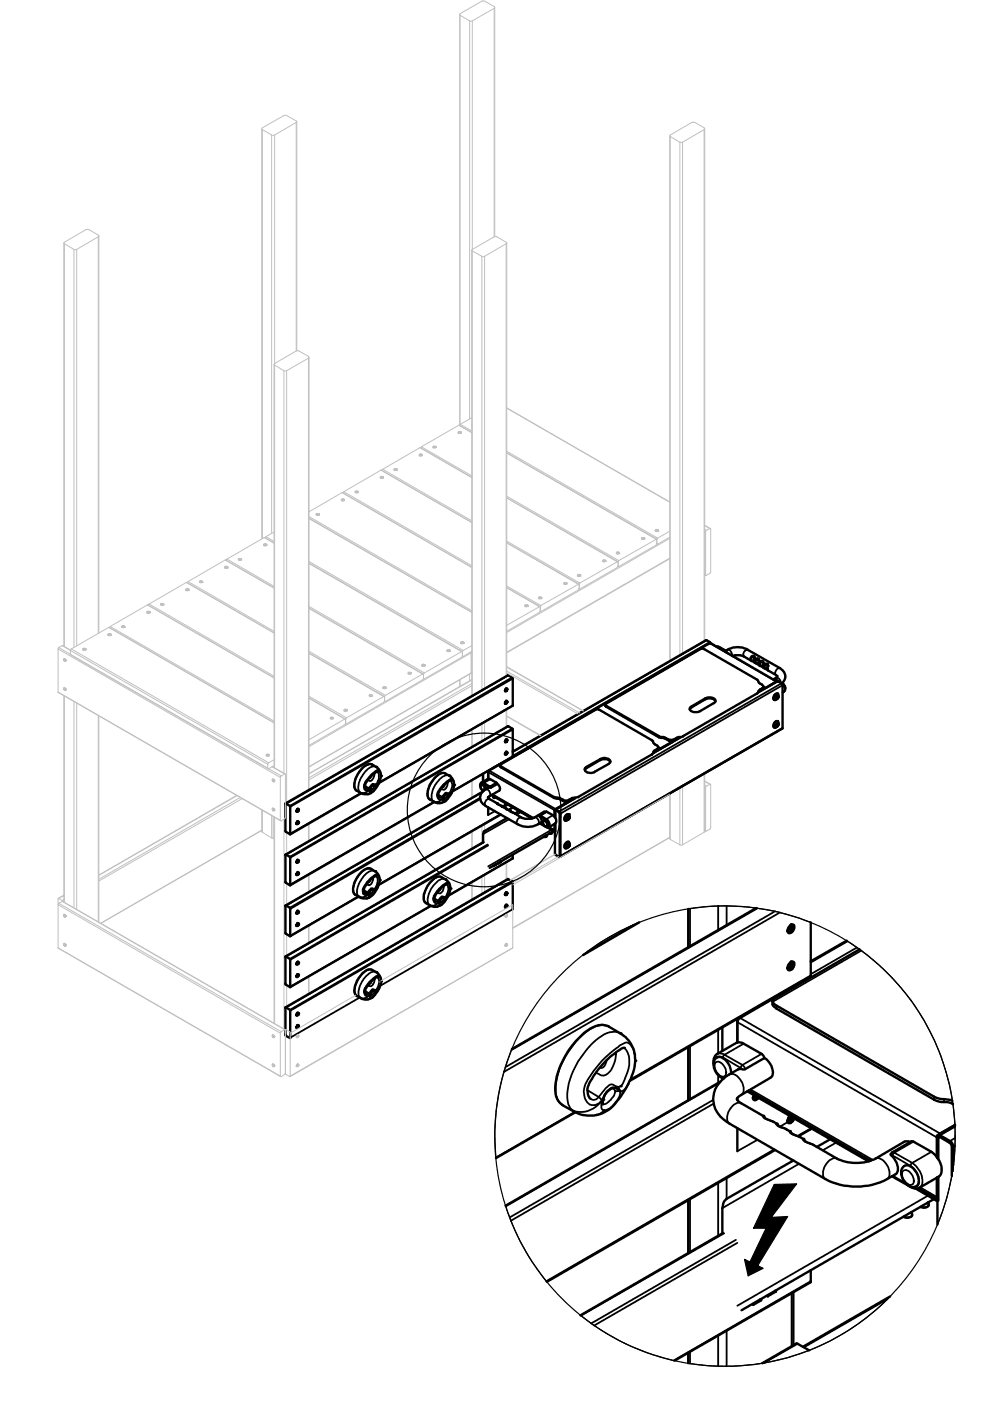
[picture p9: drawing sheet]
<svg xmlns="http://www.w3.org/2000/svg" width="210mm" height="297mm" viewBox="0 0 210 297" stroke-linecap="round" stroke-linejoin="round" font-family="sans-serif">
<!-- layer: Visible (ISO) -->
<g fill="none" stroke="#c0c0c0" stroke-width=".21">
<path d="M97.5 3l4.9-2.8h.3l2.2 1.4-5 2.9-.3-.1-2.1-1.2zM97.5 3.1v87.1M104.9 1.6v48.6M55.5 27.2l4.8-2.8h.4l2.2 1.4v.1l-4.8 2.8-.5-.1-2-1.1zM55.5 27.3v87M62.9 25.8v48.5M142 28.8v111.3M142 28.7l4.9-2.8 .4 .1 2.1 1.2-.1 .3-4.8 2.7-.4-.1-2.1-1.2zM149.4 27.3v108.6M13.5 51.5l4.9-2.9 .5 .1 2.1 1.3-.2 .2-4.7 2.7h-.4l-2.1-1.2zM13.5 51.5v85.5M21 50v84.2"/>
<path d="M100 53v94.6M100.1 52.9l4.7-2.7h.5l2.1 1.2v.3l-4.7 2.7h-.5l-2.1-1.2zM107.4 51.5v91.8M58.1 77.3v85.4M58.2 77.1l4.8-2.8 .4 .1 2.1 1.3-4.9 3-.4-.1-2-1.2zM65.5 75.7v91.8M81 99.7l.2-.2 8-4.6 10.8 6.3M83.6 99.7a.17 .17 0 0 1-.1-.2 .17 .17 0 0 1 .3-.1l.4 .1-.1 .2M83.7 99.6h.1M83.7 99.4l.1 .2M83.8 99.6h.1M83.8 99.5h.1"/>
<path d="M83.9 99.6h.1M83.9 99.5h.1M84 99.6h.1M84 99.5h.1M84 99.5l-.1 .1M89 96.6h.1M89 96.6a.3 .3 0 0 1 .1-.4 .3 .3 0 0 1 .4 .1v.3h-.1M89 96.5h.1M89 96.4h.1M89 96.5l.1 .1M89.1 96.6h.1M89.1 96.5h.1"/>
<path d="M89.1 96.4h.1M89.1 96.4l.1 .1M89.2 96.4h.1M89.2 96.5h.1M89.2 96.5l-.1 .1M89.3 96.5h.1M89.3 96.4h.1M89.3 96.6h.1M91.9 94.9a.23 .23 0 0 1 0-.3 .23 .23 0 0 1 .3 0 .17 .17 0 0 1 .2 .1 .17 .17 0 0 1-.1 .2M91.9 94.9h.1M91.9 94.7l.1 .1M92 94.8v.1"/>
<path d="M92 94.8h.1M92.1 94.8h.1M92.1 94.7v.1M92.1 94.8l-.1 .1M92.1 94.8l.1 .1M92.2 94.8h-.1M92.2 94.7l-.1 .1M92.2 94.8h.1M92.2 94.9h.1M92.2 94.7v.2M92.3 94.9h.1M92.3 94.7h-.1"/>
<path d="M97.2 91.9a.26 .26 0 0 1 .2-.4 .26 .26 0 0 1 .3 .4M97.3 91.7h.1M97.3 91.6v.1M97.4 91.7h.1M97.4 91.6h.1M97.5 91.7h.1M97.5 91.6h.1M97.6 91.7h.1M97.6 91.6h.1M97.6 91.6l-.1 .1M100 90v.1M100 88.6l-2.4 1.4-.1 .2"/>
<path d="M100 91.7l-2.7-1.5-8 4.5-.1 .3M107.4 86.5l34.6 19.9M107.4 96l31.9 18.3M50.6 118.7h.1M50.6 118.7l-.1-.2 .2-.1 .5 .1-.1 .2M50.7 118.7h.1M50.7 118.5h.1M50.8 118.6h.1M50.8 118.5v.1M50.8 118.5l-.1 .1M50.8 118.6l.1 .1M50.8 118.6l-.1 .1"/>
<path d="M50.8 118.6v.1M50.9 118.7h.1M50.9 118.6h.1M50.9 118.6l.1 .1M50.9 118.5v.1M50.9 118.5h.1M51 118.7h.1M51 118.6h.1M51 118.5h.1M51.1 118.7h.1M55.9 115.7h.1M55.9 115.7a.28 .28 0 0 1 .3-.4 .28 .28 0 0 1 .3 .4"/>
<path d="M56 115.6h.1M56 115.4l.1 .1M56.1 115.6h.1M56.1 115.5h.1M56.1 115.4v.1M56.2 115.6h.2M56.2 115.6h.1M56.2 115.5h.1M56.3 115.5h.1M56.3 115.4v.1M56.3 115.6h.1M56.4 115.6h.1"/>
<path d="M56.4 115.4h.1M56.4 115.4l-.1 .1M56.5 115.7h.1M58.1 112.8l-1.7 1-.2 .2M58.1 115.1l-2.1-1.1-7.9 4.5-.2 .3M65.5 108.5l7.1-4.1 27.4 15.9M65.5 109.8l34.5 20M65.5 119.4l32.5 18.7M67.1 109.2h.1M67.1 109.2l-.1-.2 .2-.1 .5 .1-.1 .2M67.2 109.1h.1M67.2 109v.1"/>
<path d="M67.3 109.1h.1M67.3 109h.1M67.3 109.1h-.1M67.4 109.1h.1M67.4 109v.1M67.4 109h.1M67.5 109.1h-.1M67.5 109h-.1M67.5 109.1h.1M67.5 109h.1M72.5 106.2h.1M72.5 106.2a.3 .3 0 0 1 0-.5 .3 .3 0 0 1 .5 .1v.3l-.1 .1"/>
<path d="M72.5 106h.1M72.5 105.9l.1 .1M72.5 106l.1 .1M72.6 106.1h.1M72.6 106h.1M72.6 105.9h.1M72.6 106v.1M72.7 106h.1M72.7 104.5l.2-.2 8-4.6 19.1 11M72.8 106h.1M72.8 105.9h.1M72.8 106.1h.1"/>
<path d="M72.8 105.9v.1M75.4 104.4h.1M75.4 104.4l-.2-.1 .2-.2 .5 .1-.1 .2M75.4 104.2l.1 .2M75.5 104.4h.1M75.5 104.3h.1M75.6 104.3v.1M75.6 104.3l-.1 .1M75.6 104.3h.1M75.6 104.3l.2 .1M75.6 104.4h.1M75.7 104.3h.1"/>
<path d="M75.8 104.4h.1M75.8 104.3h.1M80.7 101.4h.1M80.7 101.4a.3 .3 0 0 1 .1-.4 .3 .3 0 0 1 .4 .1l.1 .2-.1 .1M80.8 101.3h.1M80.8 101.1v.1M80.8 101.2h.1M80.9 101.1v.1M80.9 101.2h.1M81 101.3h.1M81 101.3h-.2M81 101.2h.1"/>
<path d="M81 101.1v.1M81.1 101.3h.1M81.1 101.2h.1M81.1 101.1h.1M81.1 101.1l-.1 .1M107.4 105.5l23.6 13.5M107.4 115l15.3 8.8M127.8 119h.1M127.8 119v-.2l.1-.1 .5 .1-.1 .2M128 119h.1M128 118.9h.1M128 118.9v.1"/>
<path d="M128 118.9l.1 .1M128.1 119h.1M128.1 118.9h.1M128.1 118.9l.2 .1M128.1 118.9h.2M128.2 118.9l-.1 .1M128.2 118.9h-.1M128.2 119h.1M128.2 118.9h.1M128.3 119h.1M128.3 118.9h.1M130.7 117.4h.1"/>
<path d="M130.7 117.4a.28 .28 0 0 1 .3-.4 .28 .28 0 0 1 .3 .4M130.8 117.3h.1M130.8 117.1l.1 .1M130.9 117.3h.1M130.9 117.2h.1M130.9 117.1v.1M131 117.3h.1M131.1 117.3h.1M131.1 119.2l-.2-.2-8 4.6-.1 .3M131.1 117.2v.1M131.1 119.2v.8M131.1 117.2h.1"/>
<path d="M131.1 117.1v.1M131.2 117.1l-.1 .1M131.3 117.4h.1M136.1 114.3h.1M136.1 114.3l-.1-.3h.1h.6l-.1 .3M136.1 114.1h.2M136.1 114.2h.1M136.2 114.2h.1M136.3 114.2h.1M136.3 114.1h.1M136.3 114.1l-.1 .1M136.3 114.2h-.1"/>
<path d="M136.4 114.2h.1M136.4 114.1v.1M136.4 114.1h.1M136.5 114.2h.1M136.5 114.1h.1M136.6 114.3h.1M139 112.6h.1M139 112.6a.3 .3 0 0 1 .1-.4 .3 .3 0 0 1 .4 .1v.3M139.1 112.5h.1M139.1 112.4h.1M139.1 112.5v.1M139.1 112.6h.1"/>
<path d="M139.2 112.4v.1M139.2 112.4h.1M139.2 112.5h.1M139.2 112.5l-.1 .1M139.3 112.5h.1M139.3 114.4l-.1-.1-8 4.6-.1 .3M139.3 115.2l-.2 .4-7.9 4.5-.1-.1M139.3 114.4v.8M139.3 115.3v.1M139.3 112.4v.1M139.4 112.6h.1M139.4 112.5h.1"/>
<path d="M139.4 112.4h.1M139.4 112.4l-.1 .1M139.5 112.6h.1M142 112.6l-2.6 1.5-.1 .3M142 113.9l-2.6 1.5-.1-.2M142 118.5l-34.6 19.9M149.4 111.4l1.2 .7M149.7 112.6l.9-.6 .1 .1v9.2l-.2 .3-.8 .4h-.1zM13.5 139.8l.2 .1M13.6 139.9h.1M13.7 139.7v.2M13.7 139.9h.1"/>
<path d="M13.7 139.7v-.1a.28 .28 0 0 0-.2 .4 .28 .28 0 0 0 .5 .1M13.7 139.8h.1M13.7 139.8v.1M13.7 140h.1M13.8 139.9h.1M13.8 139.9v.1M15 137.8l-1.7-1-1 .7v9.3l47.2 27.2M17.7 137.8l-.2-.1 .2-.2h.5l-.1 .3M17.7 137.7h.1M17.7 137.6h.1M17.8 137.7h.1M17.8 137.6h.1"/>
<path d="M17.8 137.6l-.1 .1M17.8 137.7h-.1M17.9 137.7h.1M17.9 137.7h-.1M17.9 137.6h.1M18 137.7h.1M18 137.6h.1M18 137.6v.1M18.1 137.8h.1M23 134.7h-.1a.29 .29 0 0 1 .1-.4 .29 .29 0 0 1 .4 .1l.2 .1-.2 .2M23.1 134.7h.1M23.1 134.6h.1"/>
<path d="M23.1 134.5h.1M23.1 134.6v.1M23.1 134.5v.1M23.2 134.6h.1M23.2 134.6l-.1 .1M23.2 134.6h.2M23.2 133.1l.2-.3 8-4.5 26.7 15.4M23.3 134.5l-.1 .1M23.3 134.5h-.1M23.3 134.7h.1M23.3 134.6h.1M23.3 134.5h.1"/>
<path d="M23.3 134.5v.1M23.4 134.6h.1M23.4 134.5h.1M23.4 134.5h-.1M23.4 134.7h.1M25.9 133h-.1l.1-.3 .5 .1v.2M26 133h.1M26 132.8h.1M26 132.8v.1M26 132.9h.1M26 132.9v.1M26.1 132.9v.1"/>
<path d="M26.1 133h.1M26.1 132.9h.1M26.2 132.9l.1 .1M26.2 132.9h.1M26.2 132.9l-.1 .1M26.2 133h.1M26.2 132.8h.1M26.3 133h.1M26.3 132.8h.1M26.4 133h.1M31.2 130l-.1-.1a.32 .32 0 0 1 .3-.3 .32 .32 0 0 1 .3 .3v.1M31.3 129.9h.1"/>
<path d="M31.3 129.8h.1M31.3 129.7l.1 .1M31.3 129.8v.1M31.4 129.8h.1M31.4 129.7h.1M31.4 129.8h.2M31.4 128.3l.2-.2 8-4.6 18.5 10.7M31.4 129.8l-.1 .1M31.5 129.8h.1M31.5 129.7h.1M31.6 129.9h.1M31.6 129.8h.1"/>
<path d="M31.6 129.7h.1M31.6 129.7v.1M31.7 130h.1M34.1 128.3h.1M34.1 128.3l-.1-.3 .2-.1 .5 .1-.1 .3M34.2 128.2h.1M34.2 128.1h.1M34.3 128.1h.1M34.3 128.1h-.1M34.3 128.1l-.1 .1M34.4 128.2h.1M34.4 128.1v.1"/>
<path d="M34.4 128.1h.1M34.4 128.1l.1 .1M34.5 128.2h.1M34.5 128.1h.1M34.5 128.1h-.1M34.6 128.3h.1M39.5 125.2l-.1-.1a.32 .32 0 0 1 .3-.3 .32 .32 0 0 1 .3 .3l-.1 .1M39.6 125.1h.1M39.6 125h.1M39.6 125v.1M39.7 125.1h.2M39.7 125.1h.1"/>
<path d="M39.7 123.6l.2-.3 8-4.6 10.2 5.9M39.7 125h.1M39.8 125h.1M39.8 125.1h.1M39.9 125.1h.1M39.9 125h.1M39.9 125h-.1M39.9 125.2h.1M42.4 123.5h.1M42.4 123.5l-.1-.3h.1h.5v.3M42.4 123.4h.1M42.4 123.3l.1 .1"/>
<path d="M42.5 123.4h.1M42.5 123.3h.1M42.6 123.4h.1M42.7 123.4h.1M42.7 123.3v.1M42.7 123.3h.1M42.8 123.4h.1M42.8 123.3h.1M42.9 123.5h.1M47.7 120.4h.1M47.7 120.4a.28 .28 0 0 1 .2-.3 .28 .28 0 0 1 .3 .3M47.8 120.4h.1"/>
<path d="M47.8 120.3h.1M47.8 120.2l.1 .1M47.8 120.3v.1M47.9 120.3h.1M47.9 120.2h.1M47.9 120.3l-.1 .1M47.9 120.3h.2M48 120.3h.1M48 120.2h.1M48.1 120.4h.1M48.1 120.3h.1M48.1 120.2h.1"/>
<path d="M48.1 120.2l-.1 .1M48.2 120.4h.1M65.5 128.9l24.2 14M65.5 138.4l16 9.2M94.9 138.1h-.1a.29 .29 0 0 1 .3-.3 .29 .29 0 0 1 .3 .3h-.1M94.9 138h.1M94.9 137.9l.1 .1M95 138h.1M95 137.9h.1M95.1 138h.1M95.1 138h-.1M95.1 137.9h.1"/>
<path d="M95.2 138h.1M95.2 137.9h.1M95.2 137.9v.1M97.8 136.4h-.1a.32 .32 0 0 1 .3-.3 .32 .32 0 0 1 .3 .3h-.1M97.9 136.4h.1M97.9 136.3h.1M97.9 136.2v.1M97.9 136.3v.1M97.9 136.2h.1M98 136.3h.2M98 136.3h.1M98 136.3l-.1 .1"/>
<path d="M98 138.2l-.1-.1-7.9 4.6-.2 .3M98 139.1l-.1 .3-7.9 4.5-.2-.1M98 138.2v.9M98 139.1l.1 .1M98.1 136.3h-.1M98.1 136.2h-.1M98.1 136.4h.1M98.1 136.3h.1M98.2 136.3h.1M98.2 136.2h.1M98.2 136.2l-.1 .1M98.2 136.4h.1"/>
<path d="M99.8 138.3l.1 .2-.1 4.3 .2-.1-34.5 19.9M100 136.9l-1.8 1-.2 .3M100 138.1l-1.8 1.1-.2-.1M107.4 124.6l7.1 4M111.4 128.6l-.1-.1 .1-.2h.5l-.1 .3M111.4 128.5h.1M111.4 128.4h.1M111.5 128.4h.1M111.5 128.4v.1M111.5 128.5h.1M111.6 128.5h.1M111.6 128.4v.1"/>
<path d="M111.6 128.4l-.2 .1M111.6 128.4l.2 .1M111.6 128.4h.1M111.7 128.5h.1M111.7 128.4h.1M111.8 128.5h.1M111.8 128.4h.1M111.8 128.4l-.1 .1M111.8 128.6h.1M114.2 126.9h.1M114.2 126.9a.28 .28 0 0 1 .3-.4 .28 .28 0 0 1 .2 .4M114.4 126.9h.1"/>
<path d="M114.4 126.8h.1M114.4 126.8v.1M114.4 126.7v.1M114.5 126.8h.1M114.6 126.8h.1M114.6 128.7l-.2-.1-7 4M114.6 129.5l-.2 .3-7 4M114.6 126.7v.1M114.6 128.7v.8M114.6 129.6v.1M114.6 126.7h.1M114.6 126.9h.1"/>
<path d="M114.7 126.8h.1M114.7 126.7h.1M114.7 126.7h-.1M114.7 126.9h.1M119.6 123.8l-.1-.1 .1-.2 .5 .1v.2M119.7 123.7h.1M119.7 123.6h.1M119.7 123.6l.1 .1M119.8 123.6l-.1 .1M119.8 123.7h-.1M119.8 123.7h.1M119.9 123.7h.1"/>
<path d="M120 123.7h.1M120 123.6h.1M120.1 123.8h.1M122.5 122.2h.1M122.5 122.2a.28 .28 0 0 1 .2-.4 .28 .28 0 0 1 .3 .4M122.6 121.9v.1M122.6 122v.1M122.6 122.1h.1M122.7 122h.1M122.7 121.9h.1M122.7 122l-.1 .1M122.7 124.8l.1 .1"/>
<path d="M122.8 122h.1M122.8 123.9l-.1-.1-8 4.6-.1 .3M122.8 124.8l-.2 .3-7.9 4.6-.1-.2M122.8 123.9v.9M122.8 121.9h.1M122.9 122.1h.1M122.9 122h.1M122.9 122h-.1M122.9 121.9h.1M122.9 121.9l-.1 .1M123 122.2h.1M131 120.1h.1"/>
<path d="M131.1 120l-.2 .3-8 4.6-.1-.1M149.4 121.8l.3 .2M13.5 146h.2M13.5 147.5v43.7M13.6 146.1h.1M13.7 145.9v.1M13.7 146h.1M13.7 140.1h.1M13.7 145.8a.28 .28 0 0 0-.2 .4 .28 .28 0 0 0 .5 0M13.7 146.3h.1M13.7 140v.1M13.7 146.2v.1"/>
<path d="M13.7 146l.1 .2M13.7 146.2h.1M13.7 146.1v.1M13.7 146.1h.1M13.8 140h.1M13.8 140.1h.1M13.8 146.2h.1M13.8 146.1h.1M13.8 140v.1M14 140.1h.1M21 151.8v43.7M58.1 153.2l-34.9-20.2-8.1 4.6-.2 .3 .1 1 41.8 24.1"/>
<path d="M65.5 147.9l7.7 4.5M70.1 152.4h.1M70.1 152.4l-.1-.2 .2-.1a.28 .28 0 0 1 .3-.1 .28 .28 0 0 1 .1 .4h-.1M70.2 152.3h.1M70.2 152.2v.1M70.3 152.3h.1M70.3 152.2h.1M70.3 152.3h-.1M70.4 152.3h.1M70.4 152.2v.1M70.4 152.2h.1M70.5 152.3h.1"/>
<path d="M70.5 152.2h.1M73 150.7a.26 .26 0 0 1 .2-.3 .26 .26 0 0 1 .3 .3M73.1 150.7h.1M73.1 150.5h.1M73.1 150.6v.1M73.2 150.6h.1M73.2 150.5h.1M73.2 150.5v.1M73.2 150.6l-.1 .1M73.3 150.6l.1 .1M73.3 150.6h.1M73.3 152.5l-.1-.1-7.7 4.4"/>
<path d="M73.3 153.3l-.2 .4-7.6 4.3M73.3 152.5v.8M73.3 153.4v.1M73.3 150.5v.1M73.3 150.5h.1M73.4 150.7h.1M73.4 150.5h.1M73.4 150.6v.1M73.4 150.5h-.1M78.4 147.6h.1M78.4 147.6l-.2-.2 .2-.1 .5 .1v.2h-.1M78.4 147.4l.1 .1"/>
<path d="M78.5 147.5v.1M78.5 147.5h.1M78.5 147.4v.1M78.6 147.5l.1 .1M78.6 147.5h.1M78.7 147.5h.1M78.7 147.4v.1M78.7 147.6h.1M78.7 147.4h.1M78.7 147.4v.2M81.3 146a.26 .26 0 0 1 .2-.4 .26 .26 0 0 1 .2 .4M81.3 145.9h.1"/>
<path d="M81.3 145.7l.1 .1M81.3 145.8v.1M81.4 145.8h.1M81.5 145.7v.1M81.5 145.8h.1M81.5 145.8l-.2 .1M81.5 145.8h.2M81.5 147.8l-.1-.2-7.9 4.6-.2 .3M81.5 148.6l-.2 .3-7.8 4.6-.2-.2M81.5 147.8v.8M81.5 148.6l.1 .1M81.6 145.8h.1"/>
<path d="M81.7 145.8h.1M81.7 145.7h.1M81.7 145.7l-.1 .1M86.6 142.9a.29 .29 0 0 1 .2-.4 .29 .29 0 0 1 .3 .4M86.7 142.8h.1M86.7 142.7v.1M86.8 142.7h.1M86.8 142.7v.1M86.8 142.7l-.1 .1M86.9 142.7v.1M86.9 142.7h.1M86.9 142.8h.1"/>
<path d="M87 142.8h.1M87 142.7h.1M87 142.7l-.1 .1M89.5 141.2a.26 .26 0 0 1 .3-.4 .26 .26 0 0 1 .2 .4M89.6 141.1h.1M89.6 141h.1M89.6 141l.1 .1M89.7 141.1h.1M89.7 141h.1M89.7 141.1h-.1M89.8 141.1h.1M89.8 143l-.1-.1-8 4.5-.2 .4"/>
<path d="M89.8 143.8l-.2 .3-7.9 4.6-.2-.1M89.8 143v.8M89.8 143.9h.1M89.8 141v.1M89.8 141h.1M89.9 141.1h.1M89.9 141h.1M89.9 141v.1M90 141.2h.1M97.5 144.2v1.4M100 154.6v3.8M100 144.1l-34.5 19.9"/>
<path d="M107.4 150.4v3.7M107.4 141.3l16.3 9.4M107.4 151.9l7.2 4.1M50.2 168.6l-29.2 16.9M55.5 171.8v4.6l2.4 1.3M55.5 176.1l-34.1 19.7M56.5 160.3h.1M56.5 160.3a.3 .3 0 0 1 .1-.5 .3 .3 0 0 1 .4 .1l.1 .3-.1 .1M56.6 160.2h.1M56.6 160v.1M56.6 160.1h.1M56.7 160.1h.1"/>
<path d="M56.7 160h.1M56.7 160.1l-.1 .1M56.8 160.1l.1 .1M56.8 160.1h.1M56.8 160h.1M56.9 160.2h.1M56.9 160.1h.1M56.9 160h.1M56.9 160.1h-.1M56.9 160l-.1 .1M57.7 162.5l2.8 1.6M57.8 165.4h.1"/>
<path d="M57.8 171.6h.1M57.8 162.5l.1 .1M57.9 165.4h.1M57.9 165.5h.1M57.9 171.6h.1M57.9 165.4v.1M57.9 165.3l.1 .2M57.9 171.5l.1 .1M57.9 171.5h.1M57.9 173.2v4.5l.2 .2M57.9 165.5v.1M57.9 171.7h.1"/>
<path d="M58 165.5h.1M58 171.7h.1M58 165.2a.18 .18 0 0 0-.3 0 .18 .18 0 0 0 0 .3 .27 .27 0 0 0 .2 .2 .27 .27 0 0 0 .3 0v-.1M58 165.6h.1M58 165.7h.1M58 171.4a.18 .18 0 0 0-.3 0 .18 .18 0 0 0 0 .2 .27 .27 0 0 0 .2 .3 .27 .27 0 0 0 .3 0v-.1M58 171.6h.1M58 171.8h.1M58 171.6h-.1M58 165.5v.2M58 171.7v.1M58 165.5v.1"/>
<path d="M58 165.5l.1 .1M58 171.7l.1 .1M58.1 165.6h.1M58.1 171.8h.1M58.1 161.1l-1.3 .7v1.1l.2 .1 1.1-.6M58.1 173.2v43.8M59.5 164.6l.8-.5h.2v9.3l-.9 .6h-.2zM65.5 174.5v3.8M100 165.5v3.7M100 176.3v3.7M142 177.6l-33.3 19.2M149.4 163.9v12.5l-4.8 2.8h-.4l-2.2-1.4v-9.6"/>
<path d="M149.4 165.6l1.2 .7M149.4 176.1l.3 .1M149.6 166.9l1-.7 .1 .2v9.1l-.2 .3-.8 .5-.1-.1zM13.3 191.1l-.9 .4-.1 .3M13.3 191.1l-1-.6v10.5l47.2 27.3M13.3 191.1l47.2 27.2M13.5 194l.2 .1M13.5 189.8l-1.2 .7M13.6 194.2h.1M13.7 194v.1M13.7 194.1h.1M13.7 193.9a.28 .28 0 0 0-.2 .4 .28 .28 0 0 0 .5 0"/>
<path d="M13.7 194l.1 .2M13.7 194.4h.1M13.7 194h.1M13.7 194.2v.2M13.7 194.2h.1M13.7 194.1v.1M13.7 194.2v.1M13.8 194.2h.1M13.8 194.3h.1M13.8 194.2v.1M14 194.3h.1M65.5 185.3v3.9"/>
<path d="M65.5 196.2v3.7M100 187.1v3.7M107.1 194.3h.1M107.2 194.2l-.1 .1M107.2 194.2h.1M107.2 194.2l.1 .1M107.3 193.9a.18 .18 0 0 1 .2 0 .18 .18 0 0 1 0 .3 .27 .27 0 0 1-.1 .3 .27 .27 0 0 1-.3-.1v-.1M107.3 194.2h.1M107.3 194.1v.1M107.3 194.1h.1M107.3 194.3h.1M107.3 194.4h.1"/>
<path d="M107.3 194v.1M107.3 194.2v.2M107.3 194.2h-.1M107.3 194.2v.1M107.3 194h.1M107.4 194.1h.1M107.4 194v.1M107.4 182.7v3.8M108.7 191.8l-.1 9.2-47.1 27.3M117.7 181.1l-9.6 5.5M13.5 200.3h.2M13.6 200.3h.1"/>
<path d="M13.7 200.1v.1M13.7 200.3h.1M13.7 200.1v-.1a.28 .28 0 0 0-.2 .4 .28 .28 0 0 0 .5 .1M13.7 200.5h.1M13.7 200.2h.1M13.7 200.2v.1M13.7 200.3l.1 .1M13.7 200.4h.1M13.8 200.4h.1M13.8 200.5h.1M13.8 200.3h.1M13.8 200.4v.1"/>
<path d="M57.8 219.6h.1M57.9 219.6h.1M57.9 219.7h.1M57.9 219.5l.1 .2M57.9 219.8h.1M58 219.7v.1M58 219.4a.18 .18 0 0 0-.3 0 .18 .18 0 0 0 0 .3 .27 .27 0 0 0 .2 .3 .27 .27 0 0 0 .3-.1v-.1M58 219.8h.1M58 219.7h.1M58 219.9h.1M58 219.6l-.1 .1M58 219.8v.1"/>
<path d="M58.1 219.8h.1M60.5 218.4l-.2-.1-.8 .5-.1 .2v9.2l.2 .1 .8-.5 .1-.2M60.5 218.4l.2-.1 .8 .6v9.4l-.9-.5-.1-.2M60.5 218.4v9.2M62.9 219.8h.1M63 219.7l-.1 .1M63 219.7h.1M63 219.8h.1M63.1 219.7v.2M63.1 219.7h-.1M63.1 219.4a.29 .29 0 0 1 .2 .4 .29 .29 0 0 1-.5 .1v-.1M63.1 219.6h.1"/>
<path d="M63.1 219.5h.1M63.1 219.9h.1M63.1 219.5v.1M63.1 219.6l-.1 .1M63.1 219.7h.1M65.5 207v3.7M107.1 200.5h.1M107.2 200.4l-.1 .1M107.2 200.4h.1M107.3 200.1a.18 .18 0 0 1 .2 0 .18 .18 0 0 1 0 .2 .27 .27 0 0 1-.1 .3 .27 .27 0 0 1-.3 0v-.1M107.3 200.3h.1M107.3 200.5h.1"/>
<path d="M107.3 200.4h.1M107.3 200.3l-.1 .1M107.3 200.4v.1M107.3 200.4h-.1M107.3 200.1v.2M107.3 200.1h.1M107.4 200.3h.1M57.8 225.8h.1M57.9 225.8h.1M57.9 225.9h.1M57.9 225.7l.1 .2M57.9 225.7h.1"/>
<path d="M57.9 225.9v.1M58 225.9h.1M58 225.6a.18 .18 0 0 0-.3 0 .18 .18 0 0 0 0 .3 .27 .27 0 0 0 .2 .2 .27 .27 0 0 0 .3 0v-.1M58 226h.1M58 225.8l-.1 .1M58 225.9v.1M58 225.9l.1 .1M58.1 226h.1M60.5 227.6h.1M62.9 225.9h.1M62.9 226h.1M63 225.9l-.1 .1"/>
<path d="M63 225.9h.1M63 226h.1M63 225.9v.1M63 225.9l.1 .1M63.1 225.9v.1M63.1 225.8l-.1 .1M63.1 225.6h.1M63.1 225.6a.26 .26 0 0 1 .1 .4 .26 .26 0 0 1-.4 0M63.1 225.7h.1M63.1 226h.1M63.1 225.8h.1M63.1 225.7v.1"/>
<path d="M63.1 225.9h.1"/>
</g>
<!-- layer: Visible Narrow (ISO) -->
<g fill="none" stroke="#c0c0c0" stroke-width=".21">
<path d="M97.5 3.2v86.8M99.6 4.4v84.4M100.1 4.4v48.5M104.8 1.8v48.4M55.6 27.5v86.7M57.6 28.6v84.5M58.2 28.6v48.5M62.8 26v48.4M142.1 28.9v111.2M144.1 30.1v108.8M144.7 30.1v108.5M149.3 27.5v108.4"/>
<path d="M13.7 51.7v85.4M15.7 52.9v84.4M16.3 52.9v84.1M20.8 50.2v84.1M100.1 53.2v94.3M102.2 54.3v92.1M102.7 54.3v91.7M107.3 51.7v91.7M58.2 77.4v85.4M60.2 78.6v85.3M60.8 78.6v91.6M65.4 75.9v91.7"/>
<path d="M80.8 99.7l19.2 11.1M81.2 99.5l18.8 10.9M83.6 99.4h.4l.2 .2-.6 .1zM83.6 99.7h.5M83.7 99.6h.1M83.7 99.5h.1M83.7 99.4v.1M83.7 99.4h.1M83.7 99.4l.1 .1M83.8 99.6h-.1M83.8 99.5v.1M83.8 99.6h.1"/>
<path d="M83.8 99.5h.1M83.9 99.6h.1M83.9 99.5h.1M83.9 99.4v.1M83.9 99.4h.1M83.9 99.5v.1M84 99.4h.1M84 99.4v.1M84 99.6h.1M84 99.5l-.1 .1M88.9 96.4l.1-.1a.25 .25 0 0 1 .3-.1 .25 .25 0 0 1 0 .4h-.3zM89 96.6h.5"/>
<path d="M89 96.6h.1M89 96.5h.1M89 96.4h.1M89 96.4h.2M89 96.5v.1M89 94.9l11 6.4M89.1 96.4l-.1 .1M89.1 96.4h.1M89.1 96.6h.1M89.2 96.4h.1M89.2 96.5h.1M89.2 96.5l-.1 .1"/>
<path d="M89.2 96.5l.1 .1M89.3 96.4v.1M89.3 96.4h.1M89.3 96.5h.1M89.3 96.6h.1M89.3 96.5v.1M89.3 94.7l10.7 6.2M91.8 94.7h.1a.26 .26 0 0 1 .3-.1 .26 .26 0 0 1 .1 .3h-.4zM91.8 94.9h.6M91.9 94.9h.1M91.9 94.7h.1M92 94.8l-.1 .1"/>
<path d="M92 94.7v.1M92 94.7h.1M92 94.9h.1M92 94.7l.1 .1M92 94.8h.1M92.1 94.7h.1M92.1 94.9h.1M92.1 94.8h.1M92.2 94.7h-.1M92.2 94.7h.1M92.2 94.7v.1M92.2 94.8l.1 .1"/>
<path d="M92.2 94.9h.1M92.2 94.7l-.1 .1M92.2 94.8h.1M92.3 94.7h.1M92.3 94.9h.1M97.2 91.6a.25 .25 0 0 1 .4-.1 .25 .25 0 0 1 0 .4h-.3zM97.2 91.9h.5M97.3 91.8h.1M97.3 91.7h.1M97.3 91.6v.1M97.3 91.6h.1M97.3 91.7v.1"/>
<path d="M97.3 90.2l2.7 1.5M97.3 91.6l.1 .1M97.4 91.6h.1M97.4 91.7h.1M97.4 91.7l-.1 .1M97.5 91.6h.1M97.5 91.7v.1M97.5 91.7h.1M97.5 91.8h.1M97.6 91.6h.1M97.6 91.6l-.1 .1M97.6 91.7h.1"/>
<path d="M97.6 91.8h.1M97.6 91.7v.1M97.6 90l2.4 1.4M107.4 86.5l34.6 20M107.4 95.7l32 18.4M107.4 96.1l31.7 18.2M47.8 118.7l10.3 6M48.1 118.5l10 5.8M50.5 118.5l.5-.1 .2 .2-.6 .1zM50.6 118.7h.5M50.7 118.7h.1M50.7 118.5v.1"/>
<path d="M50.7 118.5h.1M50.7 118.5l.1 .1M50.7 118.6v.1M50.7 118.6h.1M50.7 118.5h.2M50.7 118.7h.2M50.8 118.6h.1M50.8 118.5h.1M50.9 118.5h.1M50.9 118.7h.1M50.9 118.6h.1M51 118.5h-.1"/>
<path d="M51 118.5h.1M51 118.6h.1M51 118.6l.1 .1M51 118.7h.1M51 118.5l-.1 .1M51.1 118.5l-.1 .1M51.1 118.7h.1M55.9 115.4a.28 .28 0 0 1 .4-.1 .28 .28 0 0 1 .2 .3l-.4 .1-.2-.1zM55.9 115.7h.6M56 115.6h.1M56 115.4l.1 .1M56 115.4h.1"/>
<path d="M56 114l2.1 1.2M56.1 115.6h.1M56.1 115.5l-.1 .1M56.1 115.5h.1M56.1 115.4h.1M56.1 115.4l.2 .1M56.1 115.5v.1M56.2 115.4h.1M56.2 115.6h.1M56.2 115.6h-.1M56.3 115.6h.1M56.3 115.5h.1"/>
<path d="M56.3 115.5v.1M56.3 115.4h.1M56.3 115.5l.1 .1M56.3 115.4v.1M56.4 115.4h.1M56.4 115.4l-.1 .1M56.4 115.6h.1M56.4 115.6h-.1M56.4 113.8l1.7 1M65.5 109.5l34.5 20M65.5 110l34.5 19.8M65.5 119l32.7 18.9"/>
<path d="M65.5 119.5l32.4 18.7M67.1 109l.4-.1 .2 .2-.6 .1zM67.1 109.2h.5M67.2 109.1h.1M67.2 109h.1M67.2 109v.1M67.2 109h.2M67.2 109.1h.2M67.2 109l.1 .1M67.3 109.1h.1M67.3 109h.1M67.4 109h.1"/>
<path d="M67.4 109.1h.1M67.5 109h-.1M67.5 109h.1M67.5 109v.1M67.5 109.1h.1M67.5 109l-.1 .1M72.5 106.2h.5M72.5 106h.1M72.5 105.9l.1 .1M72.5 105.9h.1M72.5 106l.1 .1M72.5 104.4l27.5 15.9"/>
<path d="M72.6 106.1h.1M72.6 106h-.1M72.6 106h.1M72.6 105.9h.1M72.6 105.9l.1 .1M72.7 105.9h.1M72.7 106l.1 .1M72.7 106h.1M72.7 106l-.1 .1M72.8 106h.1M72.8 105.9h.1M72.8 105.9v.1"/>
<path d="M72.8 106.1h.1M72.8 106v.1M72.9 104.3l27.1 15.6M75.3 104.2l.5-.1 .1 .2-.5 .1zM75.4 104.4h.5M75.4 104.4h.1M75.4 104.3h.1M75.4 104.2v.1M75.4 104.2h.1M75.5 104.3l-.1 .1M75.5 104.3h.1M75.5 104.2l.1 .1"/>
<path d="M75.5 104.4h.1M75.6 104.3h.1M75.6 104.4h.1M75.6 104.4h.2M75.7 104.4h.1M75.7 104.3h.1M75.8 104.2l-.2 .1M75.8 104.2h.1M75.8 104.2v.1M75.8 104.3h.1M75.8 104.3v.1M75.8 104.4h.1"/>
<path d="M75.8 104.3h-.2M75.8 104.3h-.1M80.7 101.4h.5M80.8 101.3h.1M80.8 101.1v.1M80.8 101.1h.1M80.8 101.2v.1M80.8 101.2h.1M80.8 101.1h.2M80.9 101.1h.2M80.9 101.3h.1M80.9 101.1h.1"/>
<path d="M81 101.1h.1M81 101.3h.1M81 101.3h-.2M81 101.2l.1 .1M81 101.2h.1M81.1 101.1h.1M81.1 101.1v.1M81.1 101.2h.1M81.1 101.2v.1M81.1 101.3h.1M107.4 105.2l23.8 13.7M107.4 105.6l23.5 13.5"/>
<path d="M107.4 114.7l15.5 8.9M107.4 115.1l15.2 8.8M127.8 118.8h.6a.29 .29 0 0 1-.3 .3 .29 .29 0 0 1-.3-.3zM127.8 119h.5M128 119h.1M128 118.9v.1M128 118.9h.1M128 118.8v.1M128 118.8h.1M128 118.8l.1 .1M128.1 118.9h.1M128.1 119h.1"/>
<path d="M128.1 119h.2M128.2 118.8l-.1 .1M128.2 118.8h.1M128.2 118.9h.1M128.2 118.9l.1 .1M128.2 119h.1M128.2 118.9h-.1M128.3 118.8v.1M128.3 118.9h-.1M128.3 119h.1M128.3 118.9h.1M130.7 117.1a.36 .36 0 0 1 .3-.1 .36 .36 0 0 1 .3 .3 .32 .32 0 0 1-.4 .1 .32 .32 0 0 1-.2-.3z"/>
<path d="M130.7 117.4h.6M130.8 117.3h.1M130.8 117.1l.1 .1M130.8 117.1h.1M130.9 117.3h.1M130.9 117.2l-.1 .1M130.9 117.2h.1M130.9 117.1h.1M130.9 117.2v.1M130.9 117.2l.2 .1M131 117.1h.1M131 117.3h.1"/>
<path d="M131 117.3h-.1M131.1 117.3h.1M131.1 117.2h.1M131.1 117.1h.1M131.1 117.2l.1 .1M131.1 117.1v.2M131.1 117.2v.1M131.2 117.1h.1M131.2 117.1l-.1 .1M131.2 117.3h.1M131.2 117.3h-.1M136 114.1a.3 .3 0 0 1 .4-.2 .3 .3 0 0 1 .2 .4h-.5z"/>
<path d="M136.1 114.3h.5M136.1 114.2h.1M136.1 114.1l.1 .1M136.1 114v.1M136.1 114.1h.1M136.1 114h.1M136.1 114l.1 .1M136.2 114.2h.1M136.2 114.2h-.1M136.2 114h.1M136.2 114l.1 .1M136.2 114.1h.1"/>
<path d="M136.2 114.1l.1 .1M136.3 114.2h.1M136.3 114.1h.1M136.3 114.2h.2M136.4 114.2h.1M136.4 114.1h.1M136.5 114l-.2 .1M136.5 114h.1M136.5 114.2h.1M136.5 114v.1M136.5 114.1v.1M136.5 114.1l-.1 .1"/>
<path d="M136.5 114.1h.1M138.9 112.4a.36 .36 0 0 1 .4-.2 .36 .36 0 0 1 .3 .3h-.1a.32 .32 0 0 1-.3 .1 .32 .32 0 0 1-.3-.2zM139 112.6h.5M139.1 112.5h.1M139.1 112.4h.1M139.1 112.5v.1M139.1 112.6h.1M139.1 112.4v.1M139.1 112.4h.2M139.1 112.4l.1 .1M139.2 112.5h.1M139.2 112.4l.1 .1"/>
<path d="M139.2 112.4h.1M139.3 112.4h.1M139.3 112.5l.1 .1M139.3 112.5h.1M139.3 112.5l-.2 .1M139.4 112.4h.1M139.4 112.4v.1M139.4 112.5h.1M139.4 112.6h.1M139.4 112.4l-.1 .1M139.4 112.5v.1M142 114.2l-34.6 19.9"/>
<path d="M142 118.3l-34.6 20M149.4 111.4l1.1 .7M149.4 112.3l.4 .1M149.4 112.6l.2 .2M12.3 137.6l47.1 27.2M12.4 137.3l44.4 25.6M13.2 136.9l43.6 25.1M13.5 139.7l.4 .2v.2a.28 .28 0 0 1-.3 0 .28 .28 0 0 1-.1-.3zM13.5 139.9h.2M13.5 139.9h.1M13.5 139.8v.1M13.5 139.8l.2 .1"/>
<path d="M13.5 139.8l.1 .1M13.6 139.9h.1M13.7 139.9v.1M13.7 139.8v.1M13.7 139.7v.1M13.7 139.7h.1M13.7 139.9h.1M13.7 139.6l.3 .5M13.7 139.8h.1M13.8 139.9v.1M13.8 139.9h.1M15.1 137.6l41.9 24.1"/>
<path d="M17.5 137.6l.2-.1a.28 .28 0 0 1 .3-.1 .28 .28 0 0 1 .2 .3l-.5 .1zM17.6 137.8h.5M17.7 137.7h.1M17.7 137.6v.1M17.7 137.5v.1M17.7 137.5h.1M17.7 137.5l.1 .1M17.7 137.6h.1M17.7 137.6l.1 .1M17.8 137.7h.1M17.8 137.6h.1M17.8 137.7h.2"/>
<path d="M17.9 137.7h.1M17.9 137.6h.1M18 137.5l-.2 .1M18 137.5h.1M18 137.7h.1M18 137.6l-.1 .1M18 137.6h.1M18 137.5v.1M18 137.6v.1M22.9 134.7h.5M23 134.4h.4a.26 .26 0 0 1-.2 .3 .26 .26 0 0 1-.3-.2zM23.1 134.7h.1"/>
<path d="M23.1 134.6h.1M23.1 134.5v.1M23.1 134.5h.1M23.1 134.5h.2M23.1 134.6v.1M23.1 133l35 20.3M23.2 134.5h.1M23.2 134.6h.1M23.2 134.6l-.1 .1M23.2 134.6h.2M23.3 134.5h.1M23.3 134.5l.1 .1"/>
<path d="M23.4 134.5h.1M23.4 134.5h-.1M23.4 134.6h.1M23.4 132.8l34.7 20.1M25.8 132.8l.4-.1 .2 .1v.2h-.5zM25.8 133h.6M26 133h.1M26 132.9v.1M26 132.9h.1M26 132.8v.1M26 132.8h.1M26.1 132.8h.1"/>
<path d="M26.1 133h.1M26.1 132.9h.1M26.2 133h.1M26.2 132.9h.1M26.2 132.8h.1M26.2 132.8h-.1M26.2 132.9l.1 .1M26.2 132.8v.1M26.3 132.8h.1M26.3 132.8l-.1 .1M26.3 133h.1M31.2 130h.5"/>
<path d="M31.2 129.7h.5a.29 .29 0 0 1-.2 .3 .29 .29 0 0 1-.3-.3zM31.2 128.3l26.9 15.4M31.3 129.9h.1M31.3 129.8h.1M31.3 129.7v.1M31.3 129.7h.1M31.3 129.7h.3M31.3 129.8v.1M31.4 129.8h-.1M31.4 129.8h.1M31.4 129.7h.1M31.4 129.7h.2"/>
<path d="M31.4 129.8l.2 .1M31.4 129.8l-.1 .1M31.5 129.8h.1M31.5 129.7h.1M31.6 129.7h.1M31.6 129.8h.1M31.6 129.9h.1M31.6 129.7v.1M31.6 129.8v.1M31.6 128.1l26.5 15.3M34 128.1l.5-.2 .2 .1v.2l-.5 .1zM34.1 128.3h.5"/>
<path d="M34.2 128.1h.1M34.2 128.2h.1M34.2 128.1v.1M34.2 128v.1M34.2 128h.1M34.2 128l.2 .1M34.2 128.2h.2M34.3 128.1h.1M34.4 128.1h.1M34.4 128.2h.1M34.5 128l-.1 .1M34.5 128h.1"/>
<path d="M34.5 128.1h.1M34.5 128.1v.1M34.5 128.2h.1M34.5 128v.1M34.5 128.1h-.1M39.4 125.2h.5M39.5 124.9a.26 .26 0 0 1 .3-.1 .26 .26 0 0 1 .1 .3l-.3 .1-.2-.1zM39.5 123.5l18.6 10.7M39.6 125.1h.1M39.6 125v.1M39.6 125h.1M39.7 125h.1"/>
<path d="M39.7 125.1h.1M39.7 125.1h-.1M39.8 125.1h.1M39.8 125h.1M39.8 125l.1 .1M39.8 125v.1M39.9 125h.1M39.9 125h-.1M39.9 125.1h.1M39.9 125.1h-.1M39.9 123.3l18.2 10.5M42.3 123.3a.3 .3 0 0 1 .4-.2 .3 .3 0 0 1 .2 .4h-.5z"/>
<path d="M42.4 123.5h.5M42.4 123.4h.1M42.4 123.3l.1 .1M42.4 123.2v.1M42.4 123.2h.1M42.5 123.4h.1M42.5 123.4h-.1M42.5 123.2h.1M42.5 123.2l.1 .1M42.5 123.4h.2M42.5 123.3h.1M42.6 123.3h.1"/>
<path d="M42.6 123.4h.1M42.7 123.4h.1M42.7 123.3h.1M42.7 123.2l-.1 .1M42.7 123.2h.1M42.8 123.2v.1M42.8 123.3l-.1 .1M42.8 123.4h.1M42.8 123.3h.1M47.7 120.4h.5M47.8 120.3h.1M47.8 120.2v.1"/>
<path d="M47.8 120.2h.1M47.8 120.3v.1M47.8 120.1l.5 .1a.29 .29 0 0 1-.3 .3 .29 .29 0 0 1-.3-.3zM47.8 120.4h.1M47.8 120.2l.1 .1M47.9 120.3h.1M47.9 120.2h.1M47.9 120.2h.2M47.9 120.3l.2 .1M47.9 120.3l-.1 .1M48 120.3h.1M48 120.2h.1"/>
<path d="M48.1 120.2h.1M48.1 120.3h.1M48.1 120.4h.1M48.1 120.2l-.1 .1M48.1 120.2v.1M48.1 120.3v.1M65.5 128.6l24.5 14.1M65.5 129l24.1 13.9M65.5 138.1l16.2 9.3M65.5 138.5l15.8 9.2M94.8 137.8h.1a.26 .26 0 0 1 .3-.1 .26 .26 0 0 1 .1 .4h-.4zM94.8 138.1h.6"/>
<path d="M94.9 138h.1M94.9 137.9l.1 .1M94.9 137.8v.1M94.9 137.8h.1M94.9 137.9h.1M94.9 137.9l.2 .1M95 138h-.1M95 138h.1M95 137.8l.1 .1M95 137.9h.1M95.1 137.9h.1M95.1 138h.1"/>
<path d="M95.2 137.8l-.1 .1M95.2 137.8h.1M95.2 138h.1M95.2 137.9l-.1 .1M95.2 137.9h.1M95.2 137.8v.1M95.2 137.9v.1M97.7 136.3a.28 .28 0 0 1 .3-.3 .28 .28 0 0 1 .2 .4h-.3zM97.7 136.4h.5M97.9 136.4h.1M97.9 136.3h.1M97.9 136.2v.1"/>
<path d="M97.9 136.2h.1M97.9 136.2l.1 .1M97.9 136.3v.1M98 136.2h.1M98 136.3h.2M98 136.3h.1M98 136.3l-.1 .1M98 136.2v.1M98.1 136.2h.1M98.1 136.3h.1M98.1 136.2l-.1 .1M98.2 136.2h.1"/>
<path d="M98.2 136.2l-.1 .1M98.2 136.3h.1M99.9 138.5l.1-.1-34.5 19.9M107.4 124.3l7.3 4.1M107.4 124.6l7 4M111.3 128.4l.1-.1a.28 .28 0 0 1 .3-.1 .28 .28 0 0 1 .2 .3 .36 .36 0 0 1-.4 .1 .36 .36 0 0 1-.2-.2zM111.3 128.6h.5M111.4 128.5h.1M111.4 128.4v.1M111.4 128.4h.1M111.4 128.3v.1M111.4 128.3h.1"/>
<path d="M111.4 128.3l.2 .1M111.4 128.5h.2M111.4 128.4h.2M111.5 128.4h.1M111.6 128.4h.1M111.6 128.5h.1M111.7 128.3l-.1 .1M111.7 128.3h.1M111.7 128.4h.1M111.7 128.4l.1 .1M111.7 128.5h.1M111.7 128.4h-.1"/>
<path d="M111.8 128.3h.1M111.8 128.3v.1M111.8 128.4h-.1M111.8 128.5h.1M111.8 128.4h.1M114.2 126.9h.5M114.3 126.6h.1a.23 .23 0 0 1 .3-.1 .23 .23 0 0 1 0 .4h-.5zM114.4 126.9h.1M114.4 126.8h.1M114.4 126.7v.1M114.4 126.7h.1M114.4 126.8v.1"/>
<path d="M114.5 126.7h.1M114.5 126.8l.1 .1M114.5 126.8h.1M114.5 126.8l-.1 .1M114.5 126.8v-.1l.1 .1M114.6 126.8h.1M114.6 126.7h.1M114.6 126.7l.1 .1M114.6 126.9h.1M114.6 126.7v.1M114.7 126.7h.1M114.7 126.7h-.1"/>
<path d="M114.7 126.8h.1M114.7 126.8l-.1 .1M119.6 123.6h.5a.29 .29 0 0 1-.2 .3 .29 .29 0 0 1-.3-.3zM119.6 123.8h.5M119.7 123.7h.1M119.7 123.6v.1M119.7 123.6h.1M119.7 123.6l.1 .1M119.8 123.7h.1M119.8 123.6h.1M119.8 123.7h.2M119.9 123.7h.1"/>
<path d="M119.9 123.6h.1M120 123.6h-.2M120 123.6h.1M120 123.7h.1M120 123.6l-.1 .1M120 123.6v.1M122.5 121.8h.1a.23 .23 0 0 1 .3 0 .23 .23 0 0 1 .1 .3 .29 .29 0 0 1-.4 .1 .29 .29 0 0 1-.1-.4zM122.5 122.2h.5M122.6 122h.1M122.6 121.9v.1M122.6 121.9h.1M122.6 122v.1"/>
<path d="M122.6 122.1h.1M122.6 121.9l.1 .1M122.7 122v-.1l.1 .1M122.7 122h.1M122.7 121.9h.1M122.7 121.9h.2M122.7 122l.2 .1M122.7 122l-.1 .1M122.8 122h.1M122.9 121.9h.1M122.9 122h.1M122.9 122.1h.1"/>
<path d="M122.9 121.9l-.1 .1M122.9 122h-.1M122.9 121.9v.1M122.9 122v.1M149.4 121.8l.2 .1M12.3 146.7l47.1 27.2M13.5 145.9a.3 .3 0 0 1 .4 .1 .3 .3 0 0 1-.1 .4zM13.5 146l.2 .2M13.5 146h.1M13.5 146h.2M13.6 146h.1M13.7 140.1h.1"/>
<path d="M13.7 140v.1M13.7 140h.1M13.7 146.3h.1M13.7 146.2v.1M13.7 146.2h.1M13.7 146h.1M13.7 145.9v.1M13.7 145.9h.1M13.7 146.1h.1M13.7 147.6v43.7M13.7 146v.1M13.7 145.8l.3 .5"/>
<path d="M13.7 146.1v.1M13.8 140.1h.1M13.8 140v.1M13.8 140h.1M13.8 146.1v.1M13.8 146.2h.1M13.8 146.1h.1M15.7 148.8v43.7M16.3 149.1v43.7M20.8 151.8v43.6M65.5 147.6l8 4.6M65.5 148.1l7.6 4.3"/>
<path d="M70 152.1h.5l.2 .1-.1 .1a.32 .32 0 0 1-.3 .1 .32 .32 0 0 1-.3-.3zM70.1 152.4h.5M70.2 152.3h.1M70.2 152.2v.1M70.2 152.1v.1M70.2 152.1h.1M70.2 152.2h.1M70.2 152.1l.2 .1M70.2 152.3h.2M70.2 152.2l.1 .1M70.3 152.3h.1M70.3 152.2h.1"/>
<path d="M70.4 152.2h.1M70.4 152.3h.1M70.5 152.1l-.1 .1M70.5 152.1h.1M70.5 152.1v.1M70.5 152.2v.1M70.5 152.3h.1M70.5 152.2l-.1 .1M70.5 152.2h.1M73 150.7h.5M73 150.4h.5l.1 .1-.1 .2a.26 .26 0 0 1-.4 .1 .26 .26 0 0 1-.1-.4zM73.1 150.7h.1"/>
<path d="M73.1 150.6v.1M73.1 150.5h.1M73.1 150.6h.1M73.2 150.5l-.1 .1M73.2 150.5h.1M73.2 150.6l-.1 .1M73.2 150.5v.1M73.2 150.7h.1M73.2 150.6h.1M73.2 150.6v.1M73.3 150.5h.1M73.3 150.6v.1"/>
<path d="M73.3 150.5v.1M73.3 150.6h.1M73.3 150.5l.1 .1M73.3 150.7h.1M73.3 150.6l.1 .1M73.4 150.5h.1M73.4 150.5h-.1M73.4 150.6v.1M73.4 150.7h.1M73.4 150.5l-.1 .1M73.4 150.6h.1M78.3 147.4l.4-.1 .2 .1v.2a.32 .32 0 0 1-.4 .1 .32 .32 0 0 1-.2-.3z"/>
<path d="M78.4 147.6h.5M78.4 147.6h.1M78.4 147.4l.1 .1M78.4 147.4h.1M78.5 147.5l-.1 .1M78.5 147.5h.1M78.5 147.6h.1M78.5 147.4h.1M78.5 147.4v.1M78.6 147.6h.1M78.6 147.5h.1M78.6 147.4h.1"/>
<path d="M78.7 147.4h-.1M78.7 147.4h.1M78.7 147.5h.1M78.7 147.5v.1M78.7 147.6h.1M78.7 147.4v.1M78.7 147.4l-.1 .1M81.2 145.8v-.1a.32 .32 0 0 1 .4-.1 .32 .32 0 0 1 .2 .3l-.5 .1zM81.2 146h.6M81.3 145.9h.1M81.3 145.8v.1M81.3 145.7l.1 .1"/>
<path d="M81.3 145.7h.1M81.3 145.8h.1M81.4 145.8h-.1M81.4 145.8h.1M81.4 145.7h.1M81.4 145.8l-.1 .1M81.4 145.7l.1 .1M81.4 145.9h.1M81.5 145.7h.1M81.5 145.8h.1M81.5 145.8l-.1 .1M81.5 145.7v.1"/>
<path d="M81.5 145.8l.1 .1M81.6 145.7h.1M81.6 145.8h.1M81.6 145.9h.1M81.6 145.8l.1 .1M81.6 145.7l-.1 .1M81.7 145.7h.1M81.7 145.7l-.1 .1M81.7 145.8v.1M81.7 145.9h.1M81.7 145.8h.1M86.6 142.9h.5"/>
<path d="M86.7 142.8h.1M86.7 142.7h.1M86.7 142.6v.1M86.7 142.6h.1M86.7 142.7v.1M86.7 142.6l.1 .1M86.8 142.7h.1M86.8 142.8h.1M86.9 142.8h.1M86.9 142.7h.1M86.9 142.6v.1M86.9 142.6h.1"/>
<path d="M86.9 142.7l.1 .1M87 142.6h.1M87 142.6v.1M87 142.7h-.1M87 142.8h.1M87 142.7h.1M89.4 141h.1a.32 .32 0 0 1 .3-.2 .32 .32 0 0 1 .2 .3l-.4 .1zM89.5 141.2h.5M89.6 141.1h.1M89.6 141h.1M89.6 141l.1 .1M89.7 141l-.1 .1"/>
<path d="M89.7 141h.1M89.7 141.1h-.1M89.7 141v.1M89.7 141.1h.1M89.7 141l.1 .1M89.8 141h.1M89.8 141.1h.1M89.9 141h.1M89.9 141v.1M89.9 141.1h.1M89.9 141l-.1 .1M97.5 144.1v1.4"/>
<path d="M99.6 142.9v1.4M99.9 142.7l.1-.1-34.5 19.9M100 145.4l-34.5 19.9M100 145l-34.5 19.9M100 144.2l-34.5 19.9M100.1 154.5v3.8M102.2 153.4v3.7M102.7 153.1v3.7M107.3 150.4v3.8M107.4 141.5l16.2 9.2M107.4 142.3l15.5 8.9M107.4 142.7l15.2 8.7"/>
<path d="M107.4 151.8l7.3 4.1M50.2 168.7l-29.2 16.9M50.9 169.1l-29.9 17.3M51.3 169.3l-30.3 17.5M55.5 176l-34.2 19.8M55.6 171.8v4.7M56.5 160l.5-.1 .1 .2-.1 .1a.28 .28 0 0 1-.4 .1 .28 .28 0 0 1-.1-.3zM56.5 160.3h.5M56.6 160.1v.1M56.6 160v.1M56.6 160h.1M56.6 160l.1 .1"/>
<path d="M56.6 160.1h.1M56.6 160.2h.1M56.6 160h.2M56.7 160.1h.1M56.8 160h.1M56.8 160.1l.1 .1M56.8 160.1h.1M56.8 160.1l-.2 .1M56.8 160v.1M56.9 160h.1M56.9 160v.1M56.9 160.1h.1"/>
<path d="M56.9 160.1v.1M56.9 160.2h.1M56.9 160.1h-.1M57 163l2.6 1.5M57.6 173v4.7M57.7 162.5l2.6 1.6M57.7 165.2h.2a.32 .32 0 0 1 .3 .3 .32 .32 0 0 1-.2 .3l-.3-.3zM57.7 171.4h.2a.32 .32 0 0 1 .3 .2 .32 .32 0 0 1-.2 .3l-.3-.2zM57.8 165.4v.1M57.8 165.4h.1M57.8 171.6v.1M57.8 171.6h.1"/>
<path d="M57.8 165.5l.1 .2M57.8 165.5h.1M57.8 171.7l.1 .1M57.8 171.7h.1M57.8 171.6l.2 .1M57.9 165.7h.1M57.9 165.3l-.1 .1M57.9 165.3h.1M57.9 165.1l.3 .6M58 165.7h.1M57.9 165.5h.1M57.9 165.3l.1 .1"/>
<path d="M57.9 165.4h.1M57.9 171.8h.1M57.9 171.5l-.1 .1M57.9 171.4v.1M57.9 171.5h.1M57.9 171.4l.3 .4M58 171.8h.1M57.9 171.5l.1 .1M57.9 171.7h.1M57.9 171.6h.1M58 165.3v.2M58 165.5h.1"/>
<path d="M58 165.6h.1M58 165.6v.1M58 165.5v.1M58 165.4h.1M58 165.3h.1M58 171.5v.1M58 171.6h.1M58 171.6v.1M58 171.7v.1M58 171.7h.1M58 171.5h.1M58 165.5l.1 .1"/>
<path d="M58 171.7l.1 .1M58.1 165.5h.1M58.1 171.8h.1M58.1 162.6l-.1 .1M58.1 165.5v.1M58.1 171.7v.1M58.2 173.3v43.7M60.2 173.7v44.5M60.8 176.5v4.5M65.4 174.6v3.8M100.1 165.3v3.8M100.1 176.2v3.7"/>
<path d="M102.2 164.2v1.6M102.2 167.4v.5M102.2 175v3.7M102.7 174.7v1.5M107.3 173.4v.1M142 168.4l-33.3 19.2M142 177.5l-33.3 19.2M142.1 168.1v9.9M144.1 167v12.1M144.7 166.7v12.4M149.3 164v12.5M149.4 165.7l1.1 .6"/>
<path d="M149.4 166.5l.4 .2M149.4 166.9l.2 .1M149.4 176l.2 .1M12.3 191.8l47.1 27.3M12.4 191.5l47.2 27.2M13.2 191.1l47.1 27.2M13.5 194a.3 .3 0 0 1 .4 .1 .3 .3 0 0 1-.1 .4zM13.5 194.1l.2 .1M13.5 194.1h.1M13.5 194v.1M13.5 194l.2 .1M13.5 194l.1 .1"/>
<path d="M13.5 189.9l-1.1 .6M13.5 190.7l-.3 .2M13.5 191.1v.1M13.6 194.1h.1M13.7 194.3v.1M13.7 194.2v.1M13.7 194.2h.1M13.7 194v.1M13.7 194h.1M13.7 194.1h.1M13.7 194.3h.1M13.7 194.4h.1"/>
<path d="M13.7 194.1l.1 .1M13.7 193.9l.3 .4M13.7 194.1v.1M13.8 194.2h.1M13.8 194.3h.1M13.8 194.2v.1M60.8 187.3v4.5M60.8 198.1v4.6M65.4 185.5v3.7M65.4 196.3v3.7M100.1 187v3.7M102.2 185.9v3.7"/>
<path d="M102.7 185.5v3.7M107.1 194.3h.1M107.1 194.2h.1M107.1 194.2v.1M107.2 194.3h.1M107.2 194.2l-.1 .1M107.2 194.2h.1M107.3 194l.2-.1v.2a.24 .24 0 0 1-.1 .3 .24 .24 0 0 1-.3-.1zM107.3 194.4h.1M107.3 194.3v.1M107.3 194.3h.1M107.3 194.2h-.1"/>
<path d="M107.3 194.1v.1M107.3 194v.1M107.3 194.2h.1M107.3 194.2v.1M107.3 194.2v.2M107.3 194.1h.1M107.3 194h.1M107.3 193.9l-.2 .4M107.3 182.8v3.7M107.4 194v.1M107.4 194.2l-.1 .1M107.4 194.1h.1"/>
<path d="M107.4 194.2h.1M107.4 194.1v.1M107.4 194v.2M108.7 191.8l-27.9 16.1M117.7 181.2l-9.5 5.5M118.4 181.6l-9.7 5.6M12.3 201l47.1 27.1M13.5 200.1a.3 .3 0 0 1 .4 .1 .3 .3 0 0 1-.1 .4zM13.5 200.3l.2 .1M13.5 200.3h.1M13.5 200.2v.1M13.5 200.2l.2 .1"/>
<path d="M13.6 200.3h.1M13.7 200.5h.1M13.7 200.4v.1M13.7 200.4h.1M13.7 200.3h.1M13.7 200.1v.2M13.7 200.1h.1M13.7 200.1v.1M13.7 200.2h.1M13.7 200.2v.1M13.7 200l.3 .5M13.7 200.3v.1"/>
<path d="M13.8 200.3v.1M13.8 200.5h.1M13.8 200.4v.1M13.8 200.4h.1M13.8 200.3h.1M57.7 219.4h.2a.32 .32 0 0 1 .3 .3 .32 .32 0 0 1-.2 .3l-.3-.2zM57.8 219.6v.2M57.8 219.6h.1M57.8 219.8l.1 .1M57.8 219.8h.1M57.8 219.7h.1M57.9 219.9h.1"/>
<path d="M57.9 219.5l-.1 .1M57.9 219.5h.1M57.9 219.6h.1M57.9 219.4l.3 .5M58 219.9h.1M57.9 219.7l.1 .1M57.9 219.5l.1 .1M57.9 219.8h.1M57.9 219.5v.1M58 219.6v.1M58 219.7h.1M58 219.7v.1"/>
<path d="M58 219.8h.1M58 219.8v.1M58 219.6h.1M58.1 219.8h.1M60.8 208.9v4.6M62.9 219.8h.1M63 219.8l.1 .1M63 219.8h.1M63 219.7l-.1 .1M63 219.7h.1M63 219.8h-.1M63.1 219.6h.1"/>
<path d="M63.1 219.5h.1M63.1 219.9h.1M63.1 219.6l-.1 .1M63.1 219.4l-.3 .5M63.1 219.5v.1M63.1 219.7v.1M63.1 219.8h.1M63.1 219.8v.1M63.1 219.7h.1M63.2 219.6h.1M63.2 219.6l-.1 .2M65.4 207.1v3.7"/>
<path d="M75.4 211l-13.9 8.1M80.4 208.2h.1M107.1 200.3l.4-.2v.2a.23 .23 0 0 1-.2 .3 .23 .23 0 0 1-.2-.1zM107.1 200.5h.1M107.1 200.4h.1M107.1 200.4v.1M107.2 200.5h.1M107.2 200.4l-.1 .1M107.2 200.4h.1M107.3 200.2h.1M107.3 200.5h.1M107.3 200.3l-.1 .1"/>
<path d="M107.3 200.3h.1M107.3 200.2v.1M107.3 200.4v.1M107.3 200.4h.1M107.3 200.1h.1M107.3 200.1l.1 .2M107.3 200l-.2 .5M107.3 200.1v.2M107.4 200.4h.1M107.3 200.3v.1M107.3 200.1v.1M107.4 200.3h.1"/>
<path d="M107.4 200.4l-.1 .1M107.4 200.2v.1M107.4 200.3v.1M108.7 201l-47.2 27.1M57.7 225.6h.2a.32 .32 0 0 1 .3 .2 .32 .32 0 0 1-.2 .4l-.3-.3zM57.8 225.8v.1M57.8 225.8h.1M57.8 225.9l.1 .1M57.8 225.9h.1M57.8 225.8l.2 .1M57.9 226h.1M57.9 225.7l-.1 .1"/>
<path d="M57.9 225.7h.1M57.9 225.6l.3 .4M58 226h.1M57.9 225.7l.1 .1M57.9 225.9h.1M57.9 225.8h.1M58 225.7v.2M58 225.9h.1M58 225.9v.1M58 225.8h.1M58 225.7h.1M58 225.9l.1 .1"/>
<path d="M58.1 226h.1M58.1 225.9v.1M62.9 226h.1M63 225.7l.1-.1a.28 .28 0 0 1 .1 .4 .28 .28 0 0 1-.3 .1zM63 226h.1M63 225.9l-.1 .1M63 225.9h.1M63 225.9v.1M63.1 225.7h.1M63.1 226h.1M63.1 225.7l-.1 .2M63.1 225.6l-.3 .4"/>
<path d="M63.1 225.7v.1M63.1 225.8h.1M63.1 225.9h.1M63.1 225.9v.1M63.2 225.8l-.1 .2M63.2 225.8h.1M63.2 225.8l-.1 .1"/>
<circle cx="72.7" cy="106" r=".27"/>
<circle cx="80.9" cy="101.2" r=".27"/>
<circle cx="86.8" cy="142.7" r=".27"/>
<circle cx="63.1" cy="219.7" r=".26"/>
</g>
<!-- layer: Visible (ISO) -->
<g fill="none" stroke="#000" stroke-width=".51">
<path d="M148.1 137.7l2.5-1.4 14.1 8.2-2.4 1.4M150.6 136.4l-.1-.3-.8-.4-41 23.7M152 137.1h.3l1.5 .8 .2 .3h-.1M153.9 138a4.4 4.4 0 0 1 4.7-.2l6.8 3.9a1.86 1.86 0 0 1 .4 3.1M155.3 139.1a3.9 3.9 0 0 1 2.4 .1l2.2 1.2M159.9 139.6v.1a.83 .83 0 0 0 .9 1.1v.2M107.2 149h-.1M107.2 146.3l.1 .2M107.2 157.1h.1M107.2 149h.1M107.2 159.8h.1M107.2 146.3h.1"/>
<path d="M107.3 159.4a.18 .18 0 0 1 .2 0 .18 .18 0 0 1 0 .3l-.2 .3h-.2v-.2M107.3 159.8h-.2M107.3 156.8h.2v.2a.24 .24 0 0 1-.1 .3 .24 .24 0 0 1-.3-.1M107.3 157.1h-.2M107.3 148.6a.18 .18 0 0 1 .2 0 .18 .18 0 0 1 0 .3 .27 .27 0 0 1-.1 .3 .27 .27 0 0 1-.3-.1v-.1M107.3 148.8l-.1 .2M107.3 146h.2v.3a.23 .23 0 0 1-.2 .2 .23 .23 0 0 1-.2-.1M107.3 146.3l-.2 .1M107.3 149v.1M107.3 157v.1M107.3 157.1v.2M107.3 159.8v.1"/>
<path d="M107.3 159.6h.1M107.3 157h.1M107.3 148.8h.1M107.3 146.2h.1M107.3 157.1h-.1M107.3 148.9l-.1 .1M107.3 146.3h-.1M107.3 159.8h.1M107.3 157.2h.1M107.3 149h.1M107.3 146.4h.1M107.3 159.7h.1"/>
<path d="M107.3 148.9h.1M107.3 159.5l-.1 .2M107.4 159.6h.1M107.3 156.9v.1M107.3 148.7v.1M107.4 148.8h.1M107.3 146.1v.2M107.4 157h.1M107.4 146.2h.1M128.3 149.6l11.4 6.7 1.1 .2 .8 .4a1.34 1.34 0 0 0 1.4 0l1-.5-5.4 3.2 .1-.2 .7-.5 .2-.5M128.3 149.4v.2M128.3 149.2l20.4-11.7 .7 .2 11.2 6.4 .3 .7 .6 .3a.43 .43 0 0 1 .4 .5 .43 .43 0 0 1-.4 .4l-.7 .5-.2 .5-15.8 9.1-1.4 .3a2.07 2.07 0 0 1-1.5 .4l-1.2-.5h-.6l-.4-.2-11.2-6.4z"/>
<path d="M128.3 149.3v.3M128.3 149.2l-2.4 1.4M141.9 157l.5 .3-2.4 1.4M146.4 150l3.1-1.9 .9-.2a.88 .88 0 0 1 1.2 .9l-3.2 2-.9 .2a.88 .88 0 0 1-1.2-1zM151.7 148.7a1.77 1.77 0 0 0-2.2-.4l-2.9 1.7-.4 .4M160.8 140.1a.92 .92 0 0 0 .9 1.3l.1 .1M161.8 140.6a.89 .89 0 0 0 .8 1.3l.2 .1M161.9 145.6l-.1 .4-1 .7 4-2.3 .9 .5 .2 .3v9.2l-47.1 27.2v-9.1l-.2-.4-.8-.5-.2 .2v1.4M162.8 141.2v.8l2 1.4v.2l-.8 .5M164.1 144.2l.4-.1 1.3 .7M164.3 153.2a.38 .38 0 0 1 .4-.3 .38 .38 0 0 1 .3 .4v.5l-.5 .4a.43 .43 0 0 1-.5-.2 .43 .43 0 0 1 .1-.5zM164.3 147.3a.39 .39 0 0 1 .4-.3 .39 .39 0 0 1 .3 .4v.5l-.5 .4a.36 .36 0 0 1-.5 0 .36 .36 0 0 1 .1-.5z"/>
<path d="M164.7 153.8h.1M164.7 147.9h.1M164.7 153.7v.1M164.7 147.9v.1M164.7 147.8v.1M164.7 153.7l.1 .1M164.7 153.8v.1M164.7 147.9v.2M164.7 153.7h.1M164.7 147.8l.1 .1M164.8 153.8h.1M164.8 147.9h.1"/>
<path d="M164.8 153.7h-.1M164.8 147.9h-.1M164.8 147.8l-.1 .1M164.8 153.7h.1M164.8 153.6v.1M164.8 147.8h.1M164.8 153.4l-.3 .3v.3M164.8 147.6l-.2 .2-.1 .3M164.8 153.5v.2M164.8 147.7v.1M164.9 153a.8 .8 0 0 0-.8 .3 .8 .8 0 0 0 0 .9M164.9 147.1a.8 .8 0 0 0-.8 .4 .8 .8 0 0 0 0 .9"/>
<path d="M165 153.5v.3l-.3 .2M165 147.6v.3l-.3 .3M165.8 144.8a1.24 1.24 0 0 1 .4 1.8l-.3 .2M165.9 154.4l-47.2 27.3M165.9 144.9l.5 .6 .1 .4M60.5 170.4l1 .5v6l-1-.6zM63 171.8l-.1 .1M63 174.5l.1 .1M63 171.8l.1 .1M63.1 171.7h-.1M63.1 174.5h.1M63.1 174.4h-.1"/>
<path d="M63.1 171.5a.3 .3 0 0 1 .1 .4 .3 .3 0 0 1-.4 .1v-.1M63.1 171.8v.1M63.1 171.6v.1M63.1 174.2v-.1a.29 .29 0 0 1 .2 .4 .29 .29 0 0 1-.5 .1v-.1M63.1 174.4l-.2 .1M63.1 174.4h.1M63.1 171.7v.1M63.1 171.9v.1M63.1 174.2v.2M63.1 171.7h.1M63.2 171.7l-.1 .1M76.6 168.2l-15.1 8.7"/>
<path d="M76.8 162.9a1.91 1.91 0 0 1 2.1-.8l.9 .5a2.42 2.42 0 0 1 .5 3.4 3.3 3.3 0 0 1-2.6 2.4l-.9-.1-1.2-.7a2.31 2.31 0 0 1-.1-2.8l.7-1.2zM79.2 166.5a1 1 0 0 0-.7 1.1M79.7 166.7l-.6-.3-.7 .9M79.9 163.6l-.5 .4a4.5 4.5 0 0 0-2 2.7l.2 .5M80.4 166l28.2-16.3v-6l-.9-.5-47.2 27.2M92.1 165l.4-.4a1.57 1.57 0 0 1 1.9-.6l.8 .5a2.58 2.58 0 0 1 .6 3.5l-.4 .8a2.48 2.48 0 0 1-3.4 1.2l-1-.6a2.49 2.49 0 0 1 0-2.7zM92.1 170l-30.6 17.7M94.7 168.4a1.01 1.01 0 0 0-.7 1.1M95.2 168.6l-.3-.3h-.3l-.6 .8M95.5 165.5l-.4 .2a5.8 5.8 0 0 0-2.2 2.8l.1 .4 .2 .2M95.9 167.8l12.8-7.3-.1-6-.9-.5-47.2 27.2M102.3 167.9l-41.8 24.1"/>
<path d="M102.4 164.1v1.6M102.5 178.5l-42 24.3M102.5 167.7l-.1 .1M103.1 167.3l-.3-.8a.61 .61 0 0 0-.8-.3l-.2 .5 .1 .4 .4 .5h.3M103.4 163.5l.1 .2M103.5 163.7v1.4M103.5 169v.2M103.5 171.2v1.6M104.2 168.6l8.6 4.9M104.3 168.5l8.6 5M104.6 169a.22 .22 0 0 0 .2 .2 .22 .22 0 0 0 .2-.2M104.7 169l.1-.1v.1"/>
<path d="M104.8 168.9h.1M104.9 169h.1M105.4 166.2l.1 .1a.96 .96 0 0 1 .4 1.3l-2.5 1.5 2.1 1.3M105.4 166.2l-1.3 .8h-.5l-.7 .4a1.91 1.91 0 0 0-1.1 1.7 1.91 1.91 0 0 0 1.1 1.8l6.8 3.8a4.5 4.5 0 0 0 5.2-.5l-.5-1.2 1.4-.9 1.5 .9a1.15 1.15 0 0 1 .4 1.6M105.4 166.2l-.2-.3-1.4-.8h-.3l-1.5 .9-.1 .6M105.4 170.4l1 .6M106 162.2v.2M106 162.4l.2 .3 11.5 6.6 1 .1 1.1 .5 .8-.1 1.1-.5-4 2.3M106 162.1l20.4-11.7 .7 .1 11.1 6.5 .2 .1 .1 .4 .8 .5a.42 .42 0 0 1 .3 .5 .42 .42 0 0 1-.3 .4l-.7 .3-.2 .6-.2 .1-15.6 9.1-1.2 .1-1.1 .6h-.5l-1.2-.6-1.2-.1-11.2-6.5zM106 162l-2.3 1.4-.2 .3M106.2 172.7l-25.9 14.9M106.4 170.9l4.2 2.4a3.8 3.8 0 0 0 2.7 0l2.1-1.2h.3"/>
<path d="M107.2 170.5l-.1 .1M107.2 170.5h.1M107.2 170.6h.1M107.3 170.5h-.1M107.3 170.5v.2M107.3 170.6h.1M107.3 170.5h.1M107.4 170.4h.1M107.3 170.4h.1M107.4 173.5l-4.8 2.8-.2 .5v1.8M107.5 170.5l-.2 .3h-.2v-.2M108.7 171.2l-.9 .6"/>
<path d="M110 171.9l-.8 .6M110.6 172.1l2.2 1.4M114.4 174.5l1.6 .9h.3l1.4-.8M115.2 173.9a.9 .9 0 0 1 1.1 1.1l-.2 .2a.93 .93 0 0 1-.9-1.3zM115.8 177.2v.2h-.5M116.2 175.4l.8 .5M117 176.5a.29 .29 0 0 1-.2 .3 .29 .29 0 0 1-.3-.1M117.4 176.2l-13.6 7.8M117.6 174.7v1.4l-1.3-.7M117.7 173.3v-1.5l.1-.1 .8 .4 .1 .4v9.1l-.1 .1-.9-.6v-6.4M117.7 173.3v-1.5h.2l.8 .6v9.1l.1 .1M117.7 174.6v1.7l-1.6-.9"/>
<path d="M119.6 169.8l.5 .4-2.4 1.4M119.9 178.9l.1-.1a.4 .4 0 0 1 .3-.3 .4 .4 0 0 1 .4 .2v.7l-.5 .4a.43 .43 0 0 1-.5-.2 .43 .43 0 0 1 .1-.5zM120 172.9a.45 .45 0 0 1 .6-.2 .45 .45 0 0 1 .2 .6l-.2 .4-.4 .2a.36 .36 0 0 1-.5-.1 .36 .36 0 0 1 .1-.5zM120.4 173.5h.1M120.4 173.4v.1M120.4 179.4h.1M120.4 179.3h.1M120.4 173.5l-.1 .2M120.4 179.3l.1 .1M120.4 179.4l-.1 .1M120.4 179.2v.1M120.4 179.3v.1"/>
<path d="M120.4 179.2l.1 .1M120.5 173.4h-.1M120.5 179.3h-.1M120.5 173.4v.1M120.5 173.4l-.1 .1M120.5 179.2h.1M120.5 173.3v.1M120.5 173.5h.1M120.5 179.3h.1M120.5 173.4h.1M120.5 173.2l-.2 .1-.1 .4M120.5 179l-.2 .2-.1 .4"/>
<path d="M120.5 173.3h.1M120.5 179.1v.1M120.6 172.6a.91 .91 0 0 0-.8 1.4M120.6 178.5a.84 .84 0 0 0-.8 1.3M120.6 173.2v.5l-.3 .1M120.6 179.1v.3l-.3 .2M124.1 162.8l3.2-1.8a1.52 1.52 0 0 1 2.1 .5l-.4 .5-2.9 1.6a1.65 1.65 0 0 1-2.1-.2zM129.4 161.5h-.1a1.59 1.59 0 0 0-2-.4l-3.1 1.8-.2 .3M60.5 192l1 .6v5.9l-1-.6zM60.5 181.2l1 .6v5.9l-1-.6zM63 196.1h-.1M63 185.3h-.1"/>
<path d="M63 185.3l.1 .1M63 185.3h.1M63 196.1h.1M63 196h.1M63 185.2v.1M63.1 193.4v.2M63.1 193.4h-.1M63.1 196v.1M63.1 182.6v.1M63.1 182.6h-.1M63.1 185.2l-.1 .1M63.1 193.2v-.1a.28 .28 0 0 1 .2 .4 .28 .28 0 0 1-.5 0"/>
<path d="M63.1 193.3l-.2 .2M63.1 193.3h.1M63.1 195.8a.26 .26 0 0 1 .1 .4 .26 .26 0 0 1-.4-.1M63.1 196l-.1 .1M63.1 182.4v-.1a.28 .28 0 0 1 .2 .4 .28 .28 0 0 1-.5 0M63.1 182.5l-.2 .2M63.1 182.4v.1M63.1 185a.26 .26 0 0 1 .1 .4 .26 .26 0 0 1-.4-.1M63.1 185.2h.1M63.1 182.5h.1M63.1 182.7v.1M63.1 185.1v.1"/>
<path d="M63.1 193.2v.1M63.1 195.9v.1M63.1 196.1v.1M63.1 182.7h-.1M63.1 193.5h-.1M63.1 196h.1M63.1 185.1h.1M63.1 193.4h.1M63.2 195.9l-.1 .1M63.2 182.5h-.1M76 190.1l-14.5 8.4M78.9 188.6a1 1 0 0 0-.7 1.1"/>
<path d="M79.4 188.8v-.1a.55 .55 0 0 0-.6-.2 .55 .55 0 0 0-.4 .5l-.2 .4M79.4 184.7l-.7-.5a2.03 2.03 0 0 0-2.4 1 4.6 4.6 0 0 0-1.3 4.1l.3 .4 .9 .5a2.48 2.48 0 0 0 3.4-1.2 3.4 3.4 0 0 0 .6-3.6l-.7-.7M79.7 185.7l-.8 .5a5 5 0 0 0-1.7 2.6l.1 .5M91.1 187.2l.2-.2a2.2 2.2 0 0 1 2-1.1l1.1 .5a2.45 2.45 0 0 1 .7 3.5 4 4 0 0 1-2.6 2.4h-.6l-.7-.3-1-.6a2.3 2.3 0 0 1 0-2.7zM91.3 192.1l-29.8 17.2M93.9 190.4a.98 .98 0 0 0-.7 1M94.4 190.5l-.2-.1-.4-.1-.6 .8M94.7 187.4l-.9 .6a4.6 4.6 0 0 0-1.7 2.6l.2 .5M104.6 183.6h.1M105.2 183.2l-.6 .4M105.2 183.2v.1M105.6 183v.1"/>
<path d="M106.2 182.7h.1M106.2 182.7l-.5 .4M107.2 189.5l-.1 .1M107.2 192.1l.1 .2M107.2 189.5h.1M107.2 192.1l.1 .1M107.2 189.5l.1 .1M107.3 191.8h.2v.3a.23 .23 0 0 1-.2 .3 .23 .23 0 0 1-.2-.1M107.3 192.1l-.2 .1M107.3 189.2h.1a.3 .3 0 0 1 .1 .4 .3 .3 0 0 1-.4 .1v-.1M107.3 189.5v.2M107.3 192h.1"/>
<path d="M107.3 192.1h-.1M107.3 192.2h.1M107.3 189.5v.1M107.3 192v.1M107.3 189.4v.1M107.3 191.9v.2M107.3 189.3v.1M107.4 189.4h.1M107.3 192.1h.1M107.3 189.4h.1M107.3 189.5h.1M107.4 192h.1"/>
<path d="M108.7 192.8v-5.8l-1-.6-47.2 27.2M108.7 181.2v.8l-13.6 7.9M135.5 195.6l-11.9 6.9M145.9 192.7v8.1M160.3 192.5l-51.8 29.9M167.4 197l.1 .1M167.5 197.1v.1M167.5 197.1l.1 .1M167.6 197.1h.1M167.6 196.9v.1M167.6 197.2h.1M167.6 196.7v.1"/>
<path d="M167.6 196.1l.3-.2a.87 .87 0 0 1 .2 1.6l-.5 .3a.47 .47 0 0 1-.5 0 .47 .47 0 0 1-.2-.5M167.6 196.8l-.3 .4M167.6 196.6l.2 .1M167.6 197.2v.3M167.8 196.4l-.2 .4M167.9 196.6l-.1 .1 .3-.1M167.9 196.8h.1M171.9 195.6l-.1 11.5-38.3 22.1M179.5 199.4l-7.6 4.4M60.5 213.6l1 .6v5.9l-1-.6zM60.5 202.8l1 .6v5.9l-1-.6zM63 215.1h-.1"/>
<path d="M63 217.7h-.1M63 204.3h-.1M63 206.9h-.1M63 204.3l.1 .1M63 215.1l.1 .1M63 204.3h.1M63 217.7l.1 .1M63 206.9l.1 .1M63.1 215v.1M63.1 215h-.1M63.1 217.6h-.1M63.1 204.2v.1"/>
<path d="M63.1 204.2h-.1M63.1 206.8v.1M63.1 206.8h-.1M63.1 214.7a.26 .26 0 0 1 .1 .4 .26 .26 0 0 1-.4 0M63.1 215l-.1 .1M63.1 214.9v.1M63.1 217.3a.3 .3 0 0 1 .1 .5 .3 .3 0 0 1-.4 .1v-.1M63.1 217.6v.1M63.1 203.9a.26 .26 0 0 1 .1 .4 .26 .26 0 0 1-.4 0M63.1 204.1h.1M63.1 206.6a.27 .27 0 0 1 .1 .3 .27 .27 0 0 1-.4 .1v-.1M63.1 206.8v.3"/>
<path d="M63.1 206.7h.1M63.1 206.7v.1M63.1 217.5v.1M63.1 217.7v.2M63.1 204.1l-.1 .1M63.1 215h.1M63.1 217.6h.1M63.1 206.8h.1M63.1 204.2h.1M63.2 214.9l-.1 .1M63.2 217.5l-.1 .1M79.2 210h-.1a1.17 1.17 0 0 0-.6 1.1"/>
<path d="M79.8 210.2l-.6-.3-.4 .3-.3 .6M80 207.1l-.5 .3a6 6 0 0 0-2.1 2.7l.3 .6M80.8 208l-.1-.7-.6-.9-1.2-.8-.4-.1a3.3 3.3 0 0 0-2.6 2.1 3.6 3.6 0 0 0-.5 3.3l1.1 .7a2.48 2.48 0 0 0 3.4-1.2l.6-1.1 .3-1.2M123.3 219.6a6.2 6.2 0 0 1 4.5-2.3l1.1 .2 2.7 1.6a6.7 6.7 0 0 1 2.6 8.3l-.5 1.5a17 17 0 0 1-5 6.6 7.1 7.1 0 0 1-7 .2l-2.6-1.6a4.2 4.2 0 0 1-1.3-4.4 17.7 17.7 0 0 1 5.5-10.1zM153.2 217.8v5M156.1 216.1l.2 .6M156.3 216.7v4.3M163.7 212.1l.1 .9M163.8 212.4a1.24 1.24 0 0 0 .9 1.5l33.4 19.3 1.2 .4 1.9 .1 .9 .3M163.9 211.9l-7 3.9-.3 .3-.3 .6M167.4 204.9l.2 .1M167.5 205v.1"/>
<path d="M167.6 205h.1M167.6 204.9h.1M167.6 205v.3M167.6 204.6h.1M167.6 203.9l.3-.1a.87 .87 0 0 1 .2 1.5l-.5 .4a.47 .47 0 0 1-.5-.1 .47 .47 0 0 1-.2-.4M167.6 204.5l.2 .1M167.8 204.3l-.5 .8M167.9 204.5l-.1 .1 .3-.1M167.9 204.6h.1M182.2 201.3l-18.5 10.7 .3 .6 .4 .5 33.7 19.4a9.2 9.2 0 0 0 3.4 .7l.4 .2M122 235.8l-16.8 9.7M130 230.8a1.97 1.97 0 0 0-1.7 1.3l-.5 1.2v.9"/>
<path d="M131.5 231.4a1.45 1.45 0 0 0-2.3-.4l-1 1.1-.5 1.1M132.3 222.2a16.6 16.6 0 0 0-7.3 7.4 2.71 2.71 0 0 0 .2 3.4M145.9 222v11.3M152.7 229.3l-45.5 26.3M153 228.5l.4 .2M153.2 228.6v.2M155 227.6a3.6 3.6 0 0 0-2.4-3.5 1.61 1.61 0 0 0-1.2 2.3 3.1 3.1 0 0 0 2 2.2M156.3 232.8v.5M156.3 239.2v4.9M158.4 231.4l25.7 14.8M158.7 231.2l25.9 14.9M159.6 232.6a.53 .53 0 0 0 .4 .7 .53 .53 0 0 0 .7-.3l.1-.2"/>
<path d="M160.1 232.5l.2 .1M160.2 232.4l-.2 .2M160.2 232.5l.1 .1M160.4 232.6v.2M162.1 224.3a3.5 3.5 0 0 1 1.7 3.8l-.5 .4-6.1 3.6a.99 .99 0 0 0-.9 1l.5 .6 5 2.9 .4 .4M162.1 224.3l-4.2 2.4-.9-.1-.5 .1a9.6 9.6 0 0 0-4.2 3.2 5.4 5.4 0 0 0 1.7 7.9l21 12.2a14.3 14.3 0 0 0 15.1-1.2 3.3 3.3 0 0 0-1.2-3.8l-.1-.3 .4-.4 4-2.3h.5l3.8 2.2a4.4 4.4 0 0 1 2 4.8l-.5 .5-4.1 2.3a1.69 1.69 0 0 1-1.7-.1l-4-2.3M162.1 224.3l-.2-.5-.4-.4-4.1-2.3-.7-.1-.6 .1-4 2.3a2.08 2.08 0 0 0-.8 2.1M162.1 237l.7 .3a5 5 0 0 1 2.2 1.3M164.9 238.6l.5 .3a4.4 4.4 0 0 1 2.4 1.4M167.4 237.3l.1 .1M167.5 237.3l-.2 .2M167.5 237.4l.1 .3"/>
<path d="M167.5 237.4v.1M167.6 237.4h.1M167.6 237.3h.1M167.6 237.5h.1M167.6 237.1h.1M167.6 237l-.1 .2M167.6 236.9l.2 .1M167.7 236.7l-.1 .3M167.9 236.9l-.1 .1h.3M167.9 237h.1M168.4 237.2l-.3 .4a.66 .66 0 0 1-.5 .5 .66 .66 0 0 1-.7-.3v-.3M171.9 239.2l-.1 .2-2.5 1.5"/>
<path d="M202.5 238.5l-3.4 2M202.5 238.6l-3.7 2.1M145.9 254.4v11.3M164.3 243.8l-48.3 28M167.8 240.2l.6 .4a4.5 4.5 0 0 1 2.3 1.3M168.2 246l-14.1 8.2-.4 .4-.3 .5-.2 1v5.4M170.6 241.9l1.9 .8 5 3a9.7 9.7 0 0 0 8.1 0l6.2-3.7h.9l.3 .2M176 241.5l-2.8 1.7M177.4 242.2l6.9 4M191.6 247.3a1.68 1.68 0 0 1 2.4 .9 2.8 2.8 0 0 1 .5 3.1 1.64 1.64 0 0 1-2.5-.4 2.58 2.58 0 0 1-.4-3.6zM193 257.1a.52 .52 0 0 1 .4 .6 .52 .52 0 0 1-.6 .4l-.8 .1-.4-.2M194.5 252l2.4 1.4"/>
<path d="M196.7 255a.55 .55 0 0 1 .2 .7 .55 .55 0 0 1-.6 .3l-.4 .1-.7-.2M198 254.2l-40.8 23.6M198.6 245.3v-4.4l.5-.2 2.3 1.2 .7 1v4.1M198.6 249.7v4.5l-3.8-2.2M198.8 245.5v-4.3l.1-.3 .2-.1 2.3 1.3 .5 .5 .1 .5v5.2M198.8 249.6v10M198.9 249.5v5.1h-.3l-4.4-2.6M198.9 245.8v-4.5l.2-.2h.2l2.2 1.3 .3 .5v6.5M153.3 261.4l-30.2 17.5M159.7 276.6v.1M161.2 275.5l.2 .1M161.4 275.5v.2l-1.7 1"/>
<path d="M162.7 274.8l.1 .1M162.8 274.6v.2M164.3 273.7l.2 .2M164.5 273.9l-1.7 .9M168.2 274v11.2M171.9 269.3l-.1 2.6-28.7 16.6M188.7 274.9l-18.5 10.6M145.9 286.8v2.2M171.6 286.3l-2.8-1.5-7.2 4.2"/>
</g>
<!-- layer: Visible Narrow (ISO) -->
<g fill="none" stroke="#000" stroke-width=".38">
<path d="M148.2 137.7h.1M148.8 137.5l-20.5 11.9M149.8 135.7l-41.1 23.7M150.5 136.4l14.1 8.1M150.5 136.1l-41.8 24.2M152 137.1l.5 .1M152.5 137.2h.1M152.5 137.2l-.2 .1M152.5 137.2l1.2 .7M153.7 137.9l.2 .3M153.7 137.9h.1M153.7 137.9l-.2 .1"/>
<path d="M154.2 137.8a1.01 1.01 0 0 1 1 1.2M158.6 137.8a.92 .92 0 0 0-.9 1.4M159.9 139.6v-.2a.4 .4 0 0 0-.6 .2 .4 .4 0 0 0 .3 .5l.3 .2M107.1 146.3l.2-.3a.22 .22 0 0 1 .2 .3 .22 .22 0 0 1-.2 .2 .22 .22 0 0 1-.2-.2zM107.1 159.8h.2M107.1 157.2h.1M107.1 157.1h.1M107.1 149h.2M107.1 157.1v.1M107.2 159.6l.1-.2 .2 .2a.25 .25 0 0 1-.1 .3 .25 .25 0 0 1-.3-.1zM107.2 159.8h-.1M107.2 157.1h-.1"/>
<path d="M107.2 157.1l-.1 .1M107.2 149h-.1M107.2 146.4l.1 .1M107.2 146.3v.1M107.2 157.1v.1M107.3 159.9h.1M107.3 159.8v.1M107.3 159.7l-.1 .1M107.3 159.8h.1M107.3 156.9v-.1a.23 .23 0 0 1 .2 .4 .23 .23 0 0 1-.4-.1zM107.3 157.3h.1M107.3 157.2v.1"/>
<path d="M107.3 157.1v.1M107.3 157.1l-.1 .1M107.3 157.1h-.1M107.3 157v.1M107.3 157h.1M107.3 157.1h.1M107.3 148.7l.2-.1v.2a.24 .24 0 0 1-.1 .3 .24 .24 0 0 1-.3-.1zM107.3 149.1h.1M107.3 149v.1M107.3 148.9l-.1 .1M107.3 148.8v.1M107.3 149h.1"/>
<path d="M107.3 146.5h.1M107.3 159.7v.1M107.3 159.6v.1M107.3 159.5v.1M107.3 159.6h.1M107.3 159.4l-.2 .5M107.3 159.6h.1zM107.4 159.8h.1M107.3 156.9v.1M107.3 156.9l.1 .1M107.3 156.8l-.2 .4M107.3 148.7v.1"/>
<path d="M107.3 148.7l.1 .1M107.3 148.6l-.2 .4M107.3 148.8h.1M107.3 146.1l-.1 .3M107.3 146.1l.1 .1M107.3 146l-.2 .4M107.3 146.1v.1M107.3 146.2h.1M107.4 159.6v.2M107.4 159.8l-.1 .1M107.4 157h.1M107.4 157.1l-.1 .2"/>
<path d="M107.4 157h-.1M107.4 148.8h.1M107.4 146.2h.1M107.4 146.3l-.1 .2M107.4 146.2l-.1 .2M107.4 146.3h.1M107.4 157v.1M107.4 148.8l-.1 .3M107.4 148.8v.2l-.1-.1M107.4 146.2v.1M107.8 154l-47.2 27.2M107.8 143.2l-47.2 27.2"/>
<path d="M108.6 154.5l-47.1 27.2M108.6 143.6l-47.1 27.3M108.7 154.7l-47.2 27.1M108.7 143.9l-47.2 27.2M108.7 149.6l-28.3 16.3M126 150.5h.1M126.6 150.4l-20.6 11.8M128.2 149.2h.1M128.5 149.7v.1M138.2 159.9v.2M138.5 159.5v.2M138.8 159.1v.2"/>
<path d="M139.3 158.9v.2M139.6 158.4l.5 .3M139.6 158.7l.2 .2M139.7 156.1v.2M140.4 156.3v.1M140.8 156.5l1.6 .9M141.1 156.4v.2M141.6 156.7v.2M143 156.7v.2M143.4 156.4v.2M144.1 156.3v.1M144.3 156.4l-5.8 3.4"/>
<path d="M144.8 156.1v.1M146.6 149.8v.2M149.5 148.1v.2M159.8 140l.2 .1M159.8 140.1l.2 .1M160 140.2v.3M160 140.1v-.4a.49 .49 0 0 0-.2-.7 .49 .49 0 0 0-.7 .4v.5l.2 .2M160 140.1v.1M160.3 140.6a.59 .59 0 0 1-.2-.8 .59 .59 0 0 1 .9-.1l-.1 .9M160.5 147.1v.1M160.8 140.6h.1M160.8 140.6v.1"/>
<path d="M160.8 146.7v.1M160.8 140.7l.2 .4M160.8 140.1v-.2a.39 .39 0 0 0-.6 .2 .39 .39 0 0 0 .3 .5l.3 .2M160.9 140.6l-.1 .1M161.1 146.2v.3M161.2 141.2a.61 .61 0 0 1-.1-.9 .61 .61 0 0 1 .8 0l-.1 .9M161.5 146v.2M161.7 141.1l.1 .1M161.7 141.1l.1 .2M161.8 141.3l.1 .3M161.8 140.6v-.1a.4 .4 0 0 0-.6 .2 .4 .4 0 0 0 .3 .5l.2 .2M161.8 145.9l.3 .1"/>
<path d="M161.8 141.2v.1M161.9 145.5l.5 .3M162.1 141.7a.57 .57 0 0 1-.1-.8 .57 .57 0 0 1 .9 0l-.1 .8M162.7 141.7h.1M162.7 141.7l.1 .1M162.8 141.8l.1 .4M162.8 141.2a.34 .34 0 0 0-.5-.3 .34 .34 0 0 0-.1 .6l.5 .4M162.8 141.7v.1M164.3 144.1h.2M164.5 144.1h.1M164.5 144.1l-.2 .2M164.5 144.1l1.2 .7"/>
<path d="M164.5 143.7h.2a1.18 1.18 0 0 1 .8 1M164.6 147.8l.2-.2 .2 .1a.31 .31 0 0 1-.1 .3 .31 .31 0 0 1-.4 .1zM164.7 153.5a.19 .19 0 0 1 .2 0 .19 .19 0 0 1 .1 .2l-.3 .3-.2-.1zM164.7 153.8v.1M164.7 153.8h.1M164.7 153.7v.1M164.7 153.7h.1M164.7 147.9v.2M164.7 147.9h.1M164.7 153.7l.1 .1h-.1M164.7 147.8v.1M164.7 147.8h.1"/>
<path d="M164.7 147.8l.1 .1h-.1M164.8 153.8h.1M164.8 153.8l-.1 .1M164.8 147.8h.1M164.8 147.9h.1M164.8 147.9v.1M164.8 148l-.1 .1M164.8 153.4a.33 .33 0 0 1 .2 .4 .33 .33 0 0 1-.5 .2M164.8 147.6a.33 .33 0 0 1 .2 .4 .33 .33 0 0 1-.5 .1M164.8 153.5v.2M164.8 153.5h.1M164.8 147.7v.1"/>
<path d="M164.8 147.7l.1 .2M164.8 147.7h.1M164.9 153.5v.1M164.9 153.6v.2M165 144.4l-4.2 2.5M165 153.5a.39 .39 0 0 0-.5 .1 .39 .39 0 0 0 .1 .5l.2-.1M165 147.7v-.1a.39 .39 0 0 0-.5 .1 .39 .39 0 0 0 .1 .6l.2-.1M165.4 141.7a.98 .98 0 0 0-.9 1.4M165.7 144.8l.6 .8a.83 .83 0 0 1-.1 1M165.7 144.8h.1M165.7 144.8l-47.1 27.3M165.9 145.3l-47.1 27.2"/>
<path d="M62.9 171.8a.22 .22 0 0 1 .2-.3 .22 .22 0 0 1 .2 .3 .27 .27 0 0 1-.1 .2 .27 .27 0 0 1-.3 0zM62.9 171.9h.1M62.9 174.5h.1M63 171.9l.1 .1M63 171.9h.1M63 171.9h-.1M63 171.8l-.1 .1M63 171.8h.1M63 174.5l.1 .1M63.1 171.6v.1M63.1 171.6h.1M63.1 171.7l-.1 .1"/>
<path d="M63.1 171.5l-.3 .4M63.1 171.9v.1M63.1 174.2h.1M63.1 174.6h.1M63.1 174.2l-.2 .3M63.1 174.1l-.3 .5M63.1 174.2l.1 .2M63.1 174.4v.1M63.1 171.9h.1M63.1 171.7l.1 .1M63.1 171.7v.1M63.1 171.8h.1"/>
<path d="M63.1 174.2v.2M63.1 174.4h.1M63.1 174.5v.1M63.1 174.5h.1M63.2 171.7h.1M63.2 171.8l-.1 .1M63.2 171.8h.1M63.2 174.4h.1M63.2 174.4l-.1 .1M76.3 168l.2 .1M76.5 168.1l-15 8.7M77.4 166.6l.8 .5"/>
<path d="M78.2 167.1l-.3 .2-.3-.1M78.2 167.1l.2 .2M78.4 167.3v.5l.1 .2M78.4 167.3h.1M78.5 168l-.5 .4M78.7 164.5v.1a.43 .43 0 0 1-.5 .4M78.9 162.1a2.36 2.36 0 0 0-2.6 1.5 3.7 3.7 0 0 0-.9 3.8l.2 .2M79.2 166.5a.88 .88 0 0 1-.7 1.1M79.3 164l.1 .1M79.4 164.1a1.46 1.46 0 0 1-1 1.5l-.4-.2M79.4 163.9v.2M79.6 166.4h-.2a.55 .55 0 0 0-.9 .3l-.3 .4"/>
<path d="M79.6 166.4v.2l-.3 .1M79.8 162.6a2.19 2.19 0 0 0-2.5 1.2 4 4 0 0 0-1.1 4.1 1.53 1.53 0 0 0 2.2-.6M79.9 163.6a1.77 1.77 0 0 1 .1 2.2l-.2 .5-.2 .1M80.3 166.2l-.5 .5a1.87 1.87 0 0 1-1.3 1.3M80.8 164.5l-.1-.4a.63 .63 0 0 0-.3-.7 .63 .63 0 0 0-.8 .1 7.2 7.2 0 0 0-2.4 3 .76 .76 0 0 0 0 .9 .76 .76 0 0 0 .8 .2l.4-.3M91.8 169.8l.2 .2M92 170l-30.5 17.6M92.9 168.5l.8 .5M93.7 169l-.2 .1h-.3M93.7 169l.2 .2M94 169.1h.1M94 169.1v.1a.45 .45 0 0 0 .1 .7"/>
<path d="M94.1 169.9l-.6 .3M94.3 166.4l-.2 .4-.3 .1M94.4 164v-.1a2.14 2.14 0 0 0-2.3 1.1 4.6 4.6 0 0 0-1.3 4.1l.4 .4M94.7 168.4a.8 .8 0 0 1-.6 1.1h-.1M94.8 165.9h.1M94.9 165.9a1.26 1.26 0 0 1-1 1.5l-.4-.2M94.9 165.8v.1M95.1 168.3l-.2-.1a.54 .54 0 0 0-.9 .3l-.3 .5M95.1 168.3a.16 .16 0 0 1 0 .2 .16 .16 0 0 1-.2 0M95.2 164.5l-.1-.1a2.74 2.74 0 0 0-2.5 1.6 3.8 3.8 0 0 0-.8 3.8 1.47 1.47 0 0 0 2.1-.6M95.5 165.5a1.95 1.95 0 0 1-.1 2.4l-.3 .4M95.8 168l-.2 .5a.46 .46 0 0 0-.5 .5l-.4 .7-.6 .2"/>
<path d="M96.3 166.4a.9 .9 0 0 0-.8-1.3 6.3 6.3 0 0 0-2.9 3.5 .71 .71 0 0 0 .4 .8 .71 .71 0 0 0 .9-.1v-.1M101.8 169.1l-40.3 23.4M101.9 169.4l-40.4 23.3M101.9 166.6a.53 .53 0 0 1 .7 .2 .53 .53 0 0 1-.1 .7 .79 .79 0 0 1-.6-.9zM102.1 165.9l.5 .1-.1 .2M102.2 168l-41.6 24M102.5 166.2l-.5-.1-.1 .3M102.5 166.2l1.3 .7M102.5 167.6v.1M102.6 178.6l-42 24.2M102.9 167.4a.95 .95 0 0 1 .9 1.4M103.4 179.1l-41.9 24.2"/>
<path d="M103.5 179.2l-42 24.3M103.5 163.7l14.2 8.1M103.7 163.4l14.2 8.2M103.8 169.4a.98 .98 0 0 0-.9 1.5M103.8 166.9v.1M103.9 166.7l.2 .3M103.9 166.7l-.1 .2M103.9 165.2l-1.3 .8 1.3 .7M104.5 168.5l8.6 4.9M104.6 168.8v.2M104.7 168.8v.3l.3-.1M104.7 169h.1"/>
<path d="M104.8 168.9l-.1 .1zM104.8 169h.1M104.9 172l-1.4 .8M105.2 165.9l-1.3 .8M105.3 170.3l.2 .2 .5 .2M105.9 162.1h.1M106.1 172.6l-25.8 15M106.3 170.9l.1 .2 .6 .1M106.3 162.5v.2M107.1 170.7l-.6 .4M107.1 170.6h.2M107.2 170.5l-.1 .1"/>
<path d="M107.2 170.3l-.1 .4M107.2 171.4l.1 .2 .6 .2M107.3 170.3l-.2 .4a.27 .27 0 0 0 .3 .1 .27 .27 0 0 0 .1-.3M107.3 170.7h.1M107.3 170.6v.1M107.3 170.5h-.1M107.3 170.5v.2M107.3 170.5v.1M107.3 170.4v.1M107.3 170.4h.1M107.4 170.5h.1M107.4 170.4h-.1v.1"/>
<path d="M107.4 170.4v.1M107.4 170.5l-.1 .2M107.4 170.4l-.1 .1M107.9 173.7l-5.5 3.1M108.1 171.9l.2 .2 .6 .2M108.7 171.2l-.9 .6M108.7 160.4l-12.8 7.4M110.6 173.3a.92 .92 0 0 0-.9 1.4M110.6 172.1l-1.1 .6M113.3 173.3a.92 .92 0 0 1 .8 1.4M114.4 173.1h.1M114.4 172.9h.2l-.1 .2"/>
<path d="M114.5 174.6l.9 .5M114.5 173.1l1.3 .7M115.3 174.2a.6 .6 0 0 1 .6 .3 .6 .6 0 0 1-.1 .7l-.5-.4-.2-.3zM115.8 177.2v.2h-.5M115.8 173.8l.1 .1a.9 .9 0 0 1 .1 1.5l-.1-.1M115.9 173.7l.6 .7a.83 .83 0 0 1-.1 1M115.9 173.7l-.1 .1M116 172.1l-1.4 .8 1.3 .8M116.5 175.4l1.2 .7M117 176.5v.2h-.5M117 175.9l-13.5 7.8M117.2 172.8l-1.3 .9"/>
<path d="M117.4 169v.1M118.1 169.1v.2M118.6 169.4l1.5 .8M118.8 169.3v.2M119.3 169.5v.3M120.3 173.3l.3-.1a.28 .28 0 0 1 .1 .4 .28 .28 0 0 1-.5-.1zM120.3 173.7h.1M120.3 173.6v.1M120.3 179.1h.2a.27 .27 0 0 1 .1 .3 .27 .27 0 0 1-.2 .2l-.2-.1zM120.3 179.5h.1M120.3 179.3l.1 .1M120.3 179.2v.1"/>
<path d="M120.3 179.2h.1M120.4 173.5l-.1 .1M120.4 173.5h.1M120.4 173.3v.2M120.4 173.3h.1M120.4 173.4l.2 .1-.1-.1M120.4 179.4l-.1 .1M120.4 179.2h.1M120.4 179.2l.2 .2-.1-.1M120.4 179.3v.1M120.4 179.4h.1M120.4 173.4h.1"/>
<path d="M120.4 173.3v.1M120.5 173.5h.1M120.5 173.5l-.1 .2M120.5 173.5h.1zM120.5 173.3h.1M120.5 173.3v.1M120.5 179.2h.1M120.5 179.4h.1M120.5 179.4l-.1 .1M120.5 179.3l.1 .1zM120.5 173.2a.33 .33 0 0 1 .1 .4 .33 .33 0 0 1-.4 .1M120.5 179a.33 .33 0 0 1 .1 .4 .33 .33 0 0 1-.4 .2"/>
<path d="M120.5 179.1v.1M120.5 179.1h.1M120.5 179.2l.1 .2M120.6 173.3v.2M120.6 179.1l-.1 .1M120.7 169.5v.3M120.8 173.3a.35 .35 0 0 0-.6 0 .35 .35 0 0 0 .2 .5h.1M120.8 179.1a.35 .35 0 0 0-.6 .1 .35 .35 0 0 0 .2 .5l.1-.1M121.2 169.3v.2M121.9 169.1v.2M122 169.3l-4.1 2.4M122.6 169v.1"/>
<path d="M124.3 162.6v.3M127.3 161v.1M62.9 193.3l.2-.1a.26 .26 0 0 1 .1 .3 .26 .26 0 0 1-.3 .1zM62.9 182.5a.19 .19 0 0 1 .2-.2 .19 .19 0 0 1 .2 .2 .27 .27 0 0 1-.1 .3 .27 .27 0 0 1-.3 0zM62.9 193.5h.1M62.9 196.1h.1M62.9 182.7h.1M62.9 185.3h.1M63 193.5l.1 .1M63 195.8a.18 .18 0 0 1 .2 0 .18 .18 0 0 1 0 .3l-.3 .2zM63 196.1l.1 .1M63 196.1h.1"/>
<path d="M63 182.7l.1 .1M63 185.3l.1 .1M63.1 193.2h.1M63.1 193.6h.1M63.1 193.2l-.2 .3M63.1 193.1l-.3 .5M63.1 193.2l.1 .1M63.1 193.4v.1M63.1 193.5v.1zM63.1 195.9h.1M63.1 196.2h.1M63.1 195.9l-.2 .2"/>
<path d="M63.1 195.8l-.3 .4M63.1 196.1h.1M63.1 196.1v.1M63.1 182.4v.1M63.1 182.4h.1M63.1 182.5l-.2 .2M63.1 182.3l-.3 .4M63.1 182.5h.1M63.1 182.6h.1M63.1 182.7h.1M63.1 182.7v.1M63.1 185h.1a.31 .31 0 0 1 0 .3 .31 .31 0 0 1-.3 .2z"/>
<path d="M63.1 185.1h.1M63.1 185.4h.1M63.1 185.1l-.2 .2M63.1 185l-.3 .4M63.1 185.1v.1M63.1 185.2v.1M63.1 193.2v.1M63.1 193.3h.1M63.1 193.5v.1M63.1 193.5h.1M63.1 196h.1M63.1 182.6v.1"/>
<path d="M63.1 185.2h.1M63.1 185.3v.1M63.1 185.3h.1M63.2 193.3h.1M63.2 195.9h.1M63.2 195.9l-.1 .1M63.2 182.5l-.1 .1M63.2 182.5h.1M63.2 185.2h-.1M63.2 193.3l-.1 .2M63.2 195.9v.1M63.2 196l-.1 .1"/>
<path d="M63.2 185.2h.1M63.2 185.2l-.1 .1M75.9 190.1l-14.4 8.3M76 190.1l.2 .1M77.2 188.7l.7 .5M77.9 189.2l-.2 .2-.4-.1M77.9 189.2l.3 .2M78.2 189.4a.45 .45 0 0 0 .1 .7M78.2 189.4h.1M78.3 190.1l-.5 .4M78.5 186.5l-.2 .6h-.3M78.7 184.2a1.94 1.94 0 0 0-2.2 .8 5.6 5.6 0 0 0-1.6 4.2l.5 .5"/>
<path d="M78.9 188.6a.88 .88 0 0 1-.7 1.1M79.1 186.1v.1M79.1 186.2a1.31 1.31 0 0 1-.9 1.5l-.5-.2M79.1 186v.2M79.3 188.5l-.2-.1a.63 .63 0 0 0-.9 .4l-.3 .4M79.3 188.5l.1 .2-.3 .1M79.5 184.7a2.25 2.25 0 0 0-2.5 1.3 4.2 4.2 0 0 0-1.1 3.9 1.52 1.52 0 0 0 2.3-.5M79.7 185.7a2.14 2.14 0 0 1-.1 2.6l-.3 .2M80 188.3l-.5 .5a1.87 1.87 0 0 1-1.2 1.3M80.5 186.6v-.4a.63 .63 0 0 0-.3-.7 .63 .63 0 0 0-.8 .1 5.5 5.5 0 0 0-2.5 3.2v.2a.68 .68 0 0 0 .4 .7 .68 .68 0 0 0 .9-.3M91 191.9l.2 .1M91.3 192.1l-29.8 17.1"/>
<path d="M92.1 190.5l.8 .4M92.9 190.9l-.2 .2h-.4M92.9 190.9l.3 .3M93.2 191.1h.1M93.2 191.2a.45 .45 0 0 0 .1 .7M93.2 191.1v.1M93.3 191.9l-.6 .3M93.5 188.3l-.2 .5-.3 .1M93.6 186l-.1-.1a2.14 2.14 0 0 0-2.2 1.1 4.6 4.6 0 0 0-1.3 4.1l.4 .4M93.9 190.4a.8 .8 0 0 1-.6 1h-.1M94 187.9h.1M94.1 187.9a1.26 1.26 0 0 1-1 1.5l-.4-.2"/>
<path d="M94.1 187.8v.1M94.2 190.2a.55 .55 0 0 0-.6-.1 .55 .55 0 0 0-.4 .4l-.3 .4M94.2 190.2l.2 .3h-.4M94.4 186.4h-.1a2.7 2.7 0 0 0-2.4 1.3 4.6 4.6 0 0 0-1.1 3.9 1.31 1.31 0 0 0 2.2-.2l.2-.2M94.7 187.4a2.31 2.31 0 0 1-.3 2.8h-.2M95 190l-.5 .5a1.87 1.87 0 0 1-1.2 1.4M95.5 188.4l-.1-.5a.67 .67 0 0 0-.4-.8 .67 .67 0 0 0-.8 .4 5.5 5.5 0 0 0-2.4 3 .74 .74 0 0 0 .4 1 .74 .74 0 0 0 1-.3M105.2 183.3l-.6 .3M106.2 182.7l-.5 .3M107.1 189.6h.2M107.2 192.2l.1 .1M107.2 192.1v.1"/>
<path d="M107.2 189.3l.1-.1 .2 .1a.26 .26 0 0 1-.1 .4 .26 .26 0 0 1-.3-.1zM107.2 189.5l-.1 .1M107.3 191.9a.22 .22 0 0 1 .2 .2 .22 .22 0 0 1-.2 .2 .22 .22 0 0 1-.2-.2zM107.3 192.3h.1M107.3 189.7h.1M107.3 189.6v.1M107.3 189.5h-.1M107.3 189.5v.1M107.3 191.9l-.1 .3M107.3 191.9l.1 .1M107.3 191.8l-.2 .5M107.3 191.9v.1"/>
<path d="M107.3 192h.1M107.3 189.3v.2M107.3 189.3l.1 .1M107.3 189.2l-.2 .5M107.3 189.4h.1M107.4 189.5h.1M107.4 192h.1M107.4 192.1l-.1 .2M107.4 192l-.1 .3M107.4 192.1h.1M107.4 189.4h.1M107.4 189.5l-.1 .2"/>
<path d="M107.4 189.4l-.1 .1M107.4 192v.1M107.4 189.4v.1M107.8 186.4l-47.2 27.2M108.6 186.9l-47.1 27.2M108.7 187.1l-47.2 27.2M108.7 192.8l-28.1 16.2M108.7 182l-13.6 7.9M134.5 196l-10 5.8M146.3 192.6v8M152.3 192.1v5.1M154.1 192.1v4"/>
<path d="M160.6 192.6l-52.1 30M164.3 193.2l-57.1 33M165.4 193.5l-58.5 33.8M167.3 197.2v.1M167.3 196.5l.4-.4h.4a1.04 1.04 0 0 1-.6 1.7l-.4-.3v-.4zM167.4 197l.1 .1-.2 .1M167.5 197.2l.1 .1M167.5 197.2l-.2 .1M167.5 197.1l.1 .1h-.1M167.5 197.1h.1M167.6 197.3v.2M167.6 197l.2 .2-.2 .3"/>
<path d="M167.6 196.5v.3l-.3 .4M167.6 197.2h.1M167.6 196.5h.1M167.7 196l-.6 .6-.2 .8M167.7 196.8l.2 .2-.2-.1M167.7 197h.2h-.3M167.8 196.4l-.2 .1M167.8 196.4v.2h.1M167.8 196.4v.2h-.2M167.8 196.7h.1M167.8 197.1h.1M167.9 196.6v.2l-.1-.1"/>
<path d="M168 196.7l.1 .1-.2 .1-.1-.1M168.1 196.6h.1M168.1 196.6l-.2 .2v-.2M168.1 196.8l-.2 .1-.1 .6h-.2M168.2 196.7l-.1 .1M168.2 196.6v.1M179.7 199.6l-7.8 4.5M62.9 217.6a.22 .22 0 0 1 .2-.3 .22 .22 0 0 1 .2 .3 .27 .27 0 0 1-.1 .3 .27 .27 0 0 1-.3 0zM62.9 215.1h.1M62.9 217.7v.1M62.9 204.3h.1M62.9 206.9h.1"/>
<path d="M63 214.8l.2-.1a.31 .31 0 0 1 0 .4 .31 .31 0 0 1-.3 .2zM63 215.1l.1 .1M63 215.1h-.1M63 215.1h.1M63 217.8l.1 .1M63 217.7v.1M63 217.7l-.1 .1M63 217.7h-.1M63 217.6v.1M63 217.7h.1M63 204l.1-.1a.28 .28 0 0 1 .1 .4 .28 .28 0 0 1-.3 .2zM63 204.3l.1 .1"/>
<path d="M63 204.2l-.1 .1M63 204.3h-.1M63 204.3h.1M63 206.6a.18 .18 0 0 1 .2 0 .18 .18 0 0 1 0 .3l-.3 .2zM63 206.9l.1 .2M63 206.9h-.1M63 206.9h.1M63 204.2v.1M63.1 214.9h.1M63.1 215.2h.1M63.1 214.9l-.2 .2M63.1 214.7l-.3 .5"/>
<path d="M63.1 215.1h.1M63.1 215.1v.1M63.1 217.5h.1M63.1 217.5l-.1 .1M63.1 217.3l-.3 .5M63.1 217.8v.1M63.1 204v.1M63.1 204.4h.1M63.1 204.1l-.1 .1M63.1 203.9l-.3 .5M63.1 204.1h.1M63.1 206.7h.1"/>
<path d="M63.1 207h.1M63.1 206.7l-.2 .2M63.1 206.6l-.3 .4M63.1 207v.1M63.1 217.8h.1M63.1 215h.1M63.1 217.5l.1 .1M63.1 217.7v.1M63.1 217.5v.1M63.1 217.6h.1M63.1 217.7h.1M63.1 204.3v.1"/>
<path d="M63.1 204.3h.1M63.1 206.7l.1 .1M63.1 206.9v.1M63.1 206.8h.1M63.1 206.9h.1M63.1 206.8v.1M63.2 214.9h.1M63.2 214.9l-.1 .1M63.2 217.5h.1M63.2 217.6l-.1 .2M63.2 217.6h.1M63.2 204.1l-.1 .2"/>
<path d="M63.2 206.7h.1M63.2 206.7l-.1 .3M63.2 206.8h.1M63.2 214.9v.1M63.2 215l-.1 .1M63.2 217.6l-.1 .1M63.2 204.1v.1M63.2 204.2l-.1 .1M63.2 206.8l-.1 .1M76.3 211.5l-14.8 8.5M76.3 211.5l.2 .1M77.4 210.1l.8 .5"/>
<path d="M78.2 210.6l-.3 .2-.2-.1M78.2 210.6l.2 .3M78.5 210.8h.1M78.5 210.8v.1a.45 .45 0 0 0 .1 .7M78.6 211.6l-.6 .3M78.8 208l-.3 .5h-.2M78.9 205.7a1.94 1.94 0 0 0-2.3 1 4.6 4.6 0 0 0-1.3 4.1l.4 .4M79.2 210a.88 .88 0 0 1-.6 1.1h-.1M79.3 207.6h.1M79.4 207.6a1.26 1.26 0 0 1-1 1.5l-.4-.2M79.4 207.4v.2M79.6 209.9l-.6-.2-.8 .9"/>
<path d="M79.6 209.9l.1 .3h-.3M79.8 206.1l-.2-.1a3.2 3.2 0 0 0-2.8 2.1 3.3 3.3 0 0 0-.5 3.3 1.62 1.62 0 0 0 2.1-.5M80 207.1a2.09 2.09 0 0 1-.4 2.8M80.3 209.7l-.5 .5a1.87 1.87 0 0 1-1.2 1.4M80.8 208.1a.9 .9 0 0 0-.8-1.3 6.3 6.3 0 0 0-2.8 3.4 .71 .71 0 0 0 .3 .9 .71 .71 0 0 0 .9-.2M129.1 217.7a3.9 3.9 0 0 0-3.9 .5 17.2 17.2 0 0 0-7.4 13.1 3.8 3.8 0 0 0 1.5 3M131.6 219.1a4.2 4.2 0 0 0-4.7 1 17.5 17.5 0 0 0-6.6 11.9 3.4 3.4 0 0 0 1.4 3.6 5.3 5.3 0 0 0 5.9-2.3M152.3 218.3v5M156.3 216.7l42.5 24.5M156.9 215.8l42.4 24.5M163.6 211.9l.1 .1M164.7 213.2v.7"/>
<path d="M167.3 205.2h.1M167.3 205.1v.1M167.3 204.4l.4-.4 .4-.1a1.04 1.04 0 0 1-.6 1.8l-.4-.3v-.4zM167.4 204.9l.1 .1-.2 .1M167.5 205.1l.1 .1M167.5 205.1l-.2 .1M167.5 204.8l-.2 .4M167.5 205h.1l-.1 .1M167.5 204.7v.1M167.6 205.2v.1M167.6 204.9l.2 .1v.3l-.2-.1M167.6 204.4l-.1 .4"/>
<path d="M167.6 205.3h.2h-.2M167.6 205v.1M167.6 204.3v.1M167.7 203.9l-.6 .6-.2 .8M167.7 204.7l.2 .2-.2-.1M167.7 204.8l.2 .1h-.3M167.8 204.3l-.2 .1M167.8 204.3v.3l.1-.1M167.8 204.3v.3l-.2-.1M167.8 205h.1M167.9 204.5v.1l.2-.1M167.9 204.5v.1h-.1"/>
<path d="M168 204.6h.1l-.2 .2-.1-.2M168.1 204.5h.1M168.1 204.6l-.2 .2-.1 .5h-.2M168.2 204.6h-.1M168.2 204.5v.1M171.9 206.8l-38.3 22.1M181.7 200.9l-9.8 5.7M182.6 201.5l-18.8 10.9M121.3 235.3l.4 .4M121.9 235.8l-16.7 9.6M124.5 231.1l2.4 1.5M126.9 232.6a1.2 1.2 0 0 1-1.7 .4"/>
<path d="M126.9 232.6l.7 .7M127.7 233.2h.1M127.9 233.2a2.07 2.07 0 0 0-.2 2.1l.4 .1M128.1 235.4a2.57 2.57 0 0 1-1.6 1M128.7 224.7a2.03 2.03 0 0 1-1.1 1.7h-.4M130 230.8a1.36 1.36 0 0 1-.3 2l-.4 .5a1.7 1.7 0 0 1-1.5 .8M130.3 223.4l.3 .1M130.6 223.5a5.3 5.3 0 0 1-2.1 4.4 1.77 1.77 0 0 1-1.9-.3l-.3-.1M130.6 223.1v.4M131 230.4h-.3a1.24 1.24 0 0 0-1.9 0l-1.9 2.2M131 230.4a.54 .54 0 0 1 .2 .8 .54 .54 0 0 1-.8 .1M132.3 222.2a3.2 3.2 0 0 1 1.1 3 11.9 11.9 0 0 1-1.6 4.9l-.4 .3h-.4"/>
<path d="M133.2 229.8a2.45 2.45 0 0 1-1.7 1.6 5.2 5.2 0 0 1-3.2 4h-.2M134.7 224.9a4.3 4.3 0 0 0-1.5-3.8 2.8 2.8 0 0 0-2.2 .9 21.6 21.6 0 0 0-7 8.2 3.2 3.2 0 0 0 1.4 4.1 2.14 2.14 0 0 0 2.2-1M146.3 221.8v11.2M151.2 233.2l-43.1 24.9M151.3 234l-43 24.8M151.7 225.3a1.43 1.43 0 0 1 2 1l.2 .8a.85 .85 0 0 1-.4 1.1 .85 .85 0 0 1-1.1-.4 2.15 2.15 0 0 1-.7-2.5zM152.1 223.4l.5-.1 1 .3-.3 .6M152.3 228v1.6M152.4 229.7l-45.1 26.1M153.3 224.2l-.4-.1a1.05 1.05 0 0 0-1.5 .7M153.3 224.2l3.7 2.2M153.3 228.6l.1 .1"/>
<path d="M154.7 227.8a2.68 2.68 0 0 1 2.8 2.3l.2 .8a1.27 1.27 0 0 1-.5 1.2M157 226.4l.3 .3M157.2 233.9a2.18 2.18 0 0 0-2.5 1.4 2.28 2.28 0 0 0 0 2.9M157.4 225.8l.4 .4 .2 .5M157.4 225.8l-.4 .6M157.7 221.3l-4.1 2.3 3.8 2.2M159.1 231l25.9 14.9M159.8 232.1l-.2 .7M159.9 232.2l-.1 .8a.56 .56 0 0 0 .5 .2 .56 .56 0 0 0 .5-.4M160 232.7h.1M160 232.5v.2M160 232.5v.1"/>
<path d="M160.1 232.5l-.1 .1M160.2 232.6h.1M160.2 232.6v-.1l-.2 .2M160.2 232.5l.1 .1M160.2 232.5h.1M160.2 232.4l-.2 .1M160.3 232.6l.1 .2M160.3 232.6h.1M160.4 232.8v.1M160.4 232.8h.1M160.5 232.6l-.1 .1M160.5 232.8l-.1 .1"/>
<path d="M160.5 232.8h.1M160.5 232.6v.2M161.5 223.4l-4.1 2.4M161.8 236.6a.54 .54 0 0 0 .6 .6l1.6 .7M164.7 238.2h-.1a1.31 1.31 0 0 0 1.3 .9l.9 .4M167 237.9l-1.6 1M167.3 237.5h.1M167.3 237.5l.2-.1v.1M167.4 236.6l-.3 .4-.2 .7M167.4 237.3l.1 .1-.2 .1M167.4 239.8v.1a2.18 2.18 0 0 0 1.8 1l.5 .2M167.5 236.7a.8 .8 0 0 0-.5 .7 .8 .8 0 0 0 .5 .7l.6-.4 .2-.5"/>
<path d="M167.5 237.5h.1v.3M167.5 237.4l.1 .1h-.1M167.5 237.2v.1M167.6 237.3l.2 .1v.3l-.2-.1M167.6 236.9l.2 .1v-.2v.2l.1-.1M167.6 237.8h.1M167.6 237.7h.2h-.2M167.7 236.7l-.4 .8M167.7 237.1l.2 .2h-.3M167.9 236.9v.1h.2M167.9 236.9v.1h-.1M167.9 237.2h.1"/>
<path d="M168 237h.1l-.3 .1M168.1 237v.1M168.2 237l-.4 .4-.1 .4M171.9 239.3l-2.8 1.5M198.1 232.5v.7M200.2 233v.7M201.6 233.9l.5 .2M202.5 238.9l-3.2 1.8M146.3 254.2v11.3M152.3 250.7v11.3M154.1 249.7v4.5M160.6 241.7l-4.3 2.4"/>
<path d="M164.1 243.7l-48.3 27.9M167.8 245.9v.3M169.4 246.7l-16.2 9.4M170.3 241.5h-.1a1.05 1.05 0 0 0 1.1 .8l1.2 .4M177.4 242.2l-3 1.7M177.5 245.7a2.26 2.26 0 0 0-2.5 1.4 2.28 2.28 0 0 0 0 2.9M185.6 245.7a2.18 2.18 0 0 1 2.5 1.4 2.28 2.28 0 0 1 0 2.9M189.2 244.3l.4 .1-.4 .6M189.2 245h-.2M189.2 249.3l.2 .2M189.2 245l3.8 2.2M189.3 249.3l2.7 1.6"/>
<path d="M191.5 248.3a1.48 1.48 0 0 1 2 1l.2 1.1a.72 .72 0 0 1-.3 .8 .72 .72 0 0 1-.9-.2 2.19 2.19 0 0 1-1-2.7zM193 247.2a3.6 3.6 0 0 1 1.6 4.2 1.02 1.02 0 0 1-1.1 .3M193 251.6l.2 .1M193.2 257.2a.5 .5 0 0 1 .1 .6 .5 .5 0 0 1-.5 .2l-.6 .1-.6-.2M193.4 246.6a4.4 4.4 0 0 1 2 4.8l-.5 .4M193.4 246.6l-.4 .6M193.7 242l-4.1 2.4 3.8 2.2M195.1 251.8l3.7 2.1M196.7 255l.1 .2a.83 .83 0 0 1-.4 .8 .83 .83 0 0 1-.9-.1l-.2-.1M196.9 253.4l-40.6 23.4M197.5 244.2l-4.1 2.4M202.5 242.9l-.4 .3"/>
<path d="M202.5 241.3l-1.1 .6M153.5 261.5l-30.3 17.4M156 262.9l-30.7 17.7M156.3 263.5l-30.3 17.5M161.4 275.6l-1.8 .9M164.5 273.7l-1.7 1.1M167.8 274.2v11.2M171.9 271.6l-29.1 16.9M188.2 275.4l-17.8 10.3M146.3 286.6v2.5M152.3 283.1v6.6M154.1 282.1v7.6"/>
<path d="M169.1 284.9l-7.1 4.1"/>
<circle cx="63.1" cy="174.4" r=".26"/>
</g>
<g fill="#000">
<circle cx="107.1" cy="159.8" r=".19"/>
<circle cx="107.1" cy="157.1" r=".19"/>
<circle cx="107.1" cy="149" r=".19"/>
<circle cx="107.1" cy="146.4" r=".19"/>
<circle cx="107.2" cy="157.1" r=".19"/>
<circle cx="107.2" cy="159.8" r=".19"/>
<circle cx="107.2" cy="149" r=".19"/>
<circle cx="107.2" cy="146.4" r=".19"/>
<circle cx="107.3" cy="159.8" r=".19"/>
<circle cx="107.3" cy="149" r=".19"/>
<circle cx="107.3" cy="148.8" r=".19"/>
<circle cx="107.3" cy="159.6" r=".19"/>
<circle cx="107.3" cy="157.1" r=".19"/>
<circle cx="107.3" cy="146.1" r=".19"/>
<circle cx="107.3" cy="157" r=".19"/>
<circle cx="107.3" cy="146.4" r=".19"/>
<circle cx="107.3" cy="159.7" r=".19"/>
<circle cx="107.3" cy="146.2" r=".19"/>
<circle cx="107.3" cy="146.3" r=".19"/>
<circle cx="107.3" cy="148.9" r=".19"/>
<circle cx="107.3" cy="157.2" r=".19"/>
<circle cx="107.3" cy="148.7" r=".19"/>
<circle cx="107.3" cy="159.9" r=".19"/>
<circle cx="107.3" cy="157.3" r=".19"/>
<circle cx="107.3" cy="156.9" r=".19"/>
<circle cx="107.3" cy="149.1" r=".19"/>
<circle cx="107.3" cy="146.5" r=".19"/>
<circle cx="107.4" cy="159.8" r=".19"/>
<circle cx="107.4" cy="157" r=".19"/>
<circle cx="107.4" cy="148.8" r=".19"/>
<circle cx="107.4" cy="146.2" r=".19"/>
<circle cx="107.4" cy="159.6" r=".19"/>
<circle cx="107.4" cy="159.7" r=".19"/>
<circle cx="107.4" cy="149" r=".19"/>
<circle cx="107.4" cy="148.9" r=".19"/>
<circle cx="107.4" cy="157.1" r=".19"/>
<circle cx="107.4" cy="146.3" r=".19"/>
<circle cx="164.7" cy="153.7" r=".19"/>
<circle cx="164.7" cy="148.1" r=".19"/>
<circle cx="164.7" cy="147.9" r=".19"/>
<circle cx="164.7" cy="153.9" r=".19"/>
<circle cx="164.7" cy="153.8" r=".19"/>
<circle cx="164.7" cy="147.8" r=".19"/>
<circle cx="164.8" cy="147.8" r=".19"/>
<circle cx="164.8" cy="153.8" r=".19"/>
<circle cx="164.8" cy="147.9" r=".19"/>
<circle cx="164.8" cy="153.7" r=".19"/>
<circle cx="164.8" cy="153.5" r=".19"/>
<circle cx="164.8" cy="147.7" r=".19"/>
<circle cx="164.9" cy="153.5" r=".19"/>
<circle cx="164.9" cy="147.9" r=".19"/>
<circle cx="164.9" cy="153.8" r=".19"/>
<circle cx="164.9" cy="147.7" r=".19"/>
<circle cx="62.9" cy="171.9" r=".19"/>
<circle cx="62.9" cy="174.5" r=".19"/>
<circle cx="63" cy="174.4" r=".19"/>
<circle cx="63" cy="174.5" r=".19"/>
<circle cx="63" cy="171.8" r=".19"/>
<circle cx="63" cy="171.9" r=".19"/>
<circle cx="63.1" cy="174.5" r=".19"/>
<circle cx="63.1" cy="171.6" r=".19"/>
<circle cx="63.1" cy="174.6" r=".19"/>
<circle cx="63.1" cy="174.4" r=".19"/>
<circle cx="63.1" cy="172" r=".19"/>
<circle cx="63.1" cy="171.8" r=".19"/>
<circle cx="63.1" cy="171.9" r=".19"/>
<circle cx="63.1" cy="174.2" r=".19"/>
<circle cx="63.1" cy="171.7" r=".19"/>
<circle cx="63.1" cy="174.3" r=".19"/>
<circle cx="63.2" cy="174.4" r=".19"/>
<circle cx="63.2" cy="171.7" r=".19"/>
<circle cx="63.2" cy="171.8" r=".19"/>
<circle cx="78.4" cy="167.3" r=".19"/>
<circle cx="79.6" cy="166.4" r=".19"/>
<circle cx="104.7" cy="169" r=".19"/>
<circle cx="104.8" cy="169.1" r=".19"/>
<circle cx="104.9" cy="169" r=".19"/>
<circle cx="107.1" cy="170.6" r=".19"/>
<circle cx="107.2" cy="170.6" r=".19"/>
<circle cx="107.2" cy="170.5" r=".19"/>
<circle cx="107.3" cy="170.4" r=".19"/>
<circle cx="107.3" cy="170.6" r=".19"/>
<circle cx="107.3" cy="170.5" r=".19"/>
<circle cx="107.3" cy="170.7" r=".19"/>
<circle cx="107.4" cy="170.5" r=".19"/>
<circle cx="107.4" cy="170.4" r=".19"/>
<circle cx="107.5" cy="170.5" r=".19"/>
<circle cx="115.8" cy="175.3" r=".19"/>
<circle cx="120.3" cy="173.7" r=".19"/>
<circle cx="120.3" cy="179.5" r=".19"/>
<circle cx="120.3" cy="173.4" r=".19"/>
<circle cx="120.3" cy="173.6" r=".19"/>
<circle cx="120.3" cy="179.2" r=".19"/>
<circle cx="120.4" cy="173.5" r=".19"/>
<circle cx="120.4" cy="173.4" r=".19"/>
<circle cx="120.4" cy="179.4" r=".19"/>
<circle cx="120.4" cy="179.3" r=".19"/>
<circle cx="120.4" cy="179.2" r=".19"/>
<circle cx="120.5" cy="179.2" r=".19"/>
<circle cx="120.5" cy="173.5" r=".19"/>
<circle cx="120.5" cy="173.3" r=".19"/>
<circle cx="120.5" cy="173.4" r=".19"/>
<circle cx="120.5" cy="179.4" r=".19"/>
<circle cx="120.5" cy="179.1" r=".19"/>
<circle cx="120.5" cy="179.3" r=".19"/>
<circle cx="120.6" cy="173.5" r=".19"/>
<circle cx="120.6" cy="179.1" r=".19"/>
<circle cx="120.6" cy="179.4" r=".19"/>
<circle cx="120.6" cy="173.3" r=".19"/>
<circle cx="62.9" cy="193.5" r=".19"/>
<circle cx="62.9" cy="196.1" r=".19"/>
<circle cx="62.9" cy="185.3" r=".19"/>
<circle cx="62.9" cy="182.7" r=".19"/>
<circle cx="63" cy="193.5" r=".19"/>
<circle cx="63" cy="196.1" r=".19"/>
<circle cx="63" cy="182.5" r=".19"/>
<circle cx="63" cy="182.6" r=".19"/>
<circle cx="63" cy="185.3" r=".19"/>
<circle cx="63" cy="185.2" r=".19"/>
<circle cx="63" cy="193.4" r=".19"/>
<circle cx="63" cy="182.7" r=".19"/>
<circle cx="63" cy="196" r=".19"/>
<circle cx="63.1" cy="182.8" r=".19"/>
<circle cx="63.1" cy="185.3" r=".19"/>
<circle cx="63.1" cy="193.3" r=".19"/>
<circle cx="63.1" cy="193.2" r=".19"/>
<circle cx="63.1" cy="182.5" r=".19"/>
<circle cx="63.1" cy="185.1" r=".19"/>
<circle cx="63.1" cy="185.4" r=".19"/>
<circle cx="63.1" cy="193.5" r=".19"/>
<circle cx="63.1" cy="195.9" r=".19"/>
<circle cx="63.1" cy="196.1" r=".19"/>
<circle cx="63.1" cy="182.4" r=".19"/>
<circle cx="63.1" cy="185.2" r=".19"/>
<circle cx="63.1" cy="193.6" r=".19"/>
<circle cx="63.1" cy="196" r=".19"/>
<circle cx="63.1" cy="182.7" r=".19"/>
<circle cx="63.1" cy="196.2" r=".19"/>
<circle cx="63.1" cy="182.6" r=".19"/>
<circle cx="63.1" cy="193.4" r=".19"/>
<circle cx="63.2" cy="182.5" r=".19"/>
<circle cx="63.2" cy="193.3" r=".19"/>
<circle cx="63.2" cy="185.2" r=".19"/>
<circle cx="63.2" cy="195.9" r=".19"/>
<circle cx="76" cy="190" r=".19"/>
<circle cx="77" cy="189.5" r=".19"/>
<circle cx="78.2" cy="189.4" r=".19"/>
<circle cx="107.1" cy="192.2" r=".19"/>
<circle cx="107.1" cy="189.6" r=".19"/>
<circle cx="107.2" cy="192.2" r=".19"/>
<circle cx="107.2" cy="189.5" r=".19"/>
<circle cx="107.2" cy="189.6" r=".19"/>
<circle cx="107.3" cy="189.6" r=".19"/>
<circle cx="107.3" cy="189.3" r=".19"/>
<circle cx="107.3" cy="192.1" r=".19"/>
<circle cx="107.3" cy="189.5" r=".19"/>
<circle cx="107.3" cy="189.4" r=".19"/>
<circle cx="107.3" cy="192.2" r=".19"/>
<circle cx="107.3" cy="191.9" r=".19"/>
<circle cx="107.3" cy="189.7" r=".19"/>
<circle cx="107.3" cy="192.3" r=".19"/>
<circle cx="107.3" cy="192" r=".19"/>
<circle cx="107.4" cy="192" r=".19"/>
<circle cx="107.4" cy="189.5" r=".19"/>
<circle cx="107.4" cy="189.4" r=".19"/>
<circle cx="107.4" cy="192.1" r=".19"/>
<circle cx="167.3" cy="197.2" r=".19"/>
<circle cx="167.3" cy="197.1" r=".19"/>
<circle cx="167.5" cy="197" r=".19"/>
<circle cx="167.5" cy="196.8" r=".19"/>
<circle cx="167.6" cy="196.8" r=".19"/>
<circle cx="167.6" cy="197.2" r=".19"/>
<circle cx="167.7" cy="196.5" r=".19"/>
<circle cx="167.7" cy="197.5" r=".19"/>
<circle cx="167.8" cy="197.4" r=".19"/>
<circle cx="167.8" cy="196.4" r=".19"/>
<circle cx="167.9" cy="196.6" r=".19"/>
<circle cx="167.9" cy="197" r=".19"/>
<circle cx="167.9" cy="196.8" r=".19"/>
<circle cx="167.9" cy="196.9" r=".19"/>
<circle cx="62.9" cy="215.1" r=".19"/>
<circle cx="62.9" cy="204.3" r=".19"/>
<circle cx="62.9" cy="217.8" r=".19"/>
<circle cx="62.9" cy="217.7" r=".19"/>
<circle cx="62.9" cy="206.9" r=".19"/>
<circle cx="63" cy="206.8" r=".19"/>
<circle cx="63" cy="215.1" r=".19"/>
<circle cx="63" cy="215" r=".19"/>
<circle cx="63" cy="217.7" r=".19"/>
<circle cx="63" cy="204.3" r=".19"/>
<circle cx="63" cy="217.6" r=".19"/>
<circle cx="63" cy="204.2" r=".19"/>
<circle cx="63" cy="206.9" r=".19"/>
<circle cx="63.1" cy="215" r=".19"/>
<circle cx="63.1" cy="206.8" r=".19"/>
<circle cx="63.1" cy="204.3" r=".19"/>
<circle cx="63.1" cy="214.9" r=".19"/>
<circle cx="63.1" cy="215.2" r=".19"/>
<circle cx="63.1" cy="215.1" r=".19"/>
<circle cx="63.1" cy="217.5" r=".19"/>
<circle cx="63.1" cy="217.9" r=".19"/>
<circle cx="63.1" cy="217.6" r=".19"/>
<circle cx="63.1" cy="217.7" r=".19"/>
<circle cx="63.1" cy="204.1" r=".19"/>
<circle cx="63.1" cy="204.4" r=".19"/>
<circle cx="63.1" cy="206.7" r=".19"/>
<circle cx="63.1" cy="207.1" r=".19"/>
<circle cx="63.1" cy="206.9" r=".19"/>
<circle cx="63.1" cy="207" r=".19"/>
<circle cx="63.1" cy="204.2" r=".19"/>
<circle cx="63.2" cy="214.9" r=".19"/>
<circle cx="63.2" cy="206.7" r=".19"/>
<circle cx="63.2" cy="206.8" r=".19"/>
<circle cx="63.2" cy="217.5" r=".19"/>
<circle cx="63.2" cy="204.1" r=".19"/>
<circle cx="63.2" cy="217.6" r=".19"/>
<circle cx="76.3" cy="211.5" r=".19"/>
<circle cx="77.3" cy="210.9" r=".19"/>
<circle cx="167.3" cy="205" r=".19"/>
<circle cx="167.5" cy="204.8" r=".19"/>
<circle cx="167.5" cy="205" r=".19"/>
<circle cx="167.6" cy="204.7" r=".19"/>
<circle cx="167.6" cy="204.6" r=".19"/>
<circle cx="167.6" cy="205.1" r=".19"/>
<circle cx="167.7" cy="204.3" r=".19"/>
<circle cx="167.7" cy="205.3" r=".19"/>
<circle cx="167.8" cy="204.6" r=".19"/>
<circle cx="167.8" cy="205.3" r=".19"/>
<circle cx="167.8" cy="204.3" r=".19"/>
<circle cx="167.9" cy="204.5" r=".19"/>
<circle cx="167.9" cy="204.6" r=".19"/>
<circle cx="167.9" cy="204.8" r=".19"/>
<circle cx="167.9" cy="204.9" r=".19"/>
<circle cx="168.1" cy="204.5" r=".19"/>
<circle cx="160" cy="232.6" r=".19"/>
<circle cx="167.3" cy="237.5" r=".19"/>
<circle cx="167.3" cy="237.4" r=".19"/>
<circle cx="167.5" cy="237.2" r=".19"/>
<circle cx="167.5" cy="237.4" r=".19"/>
<circle cx="167.5" cy="237.3" r=".19"/>
<circle cx="167.6" cy="237.1" r=".19"/>
<circle cx="167.6" cy="237.5" r=".19"/>
<circle cx="167.6" cy="237" r=".19"/>
<circle cx="167.6" cy="236.8" r=".19"/>
<circle cx="167.8" cy="237.7" r=".19"/>
<circle cx="167.8" cy="237.4" r=".19"/>
<circle cx="167.8" cy="237" r=".19"/>
<circle cx="167.9" cy="237" r=".19"/>
<circle cx="167.9" cy="236.9" r=".19"/>
<circle cx="167.9" cy="237.3" r=".19"/>
<circle cx="168.4" cy="237.2" r=".19"/>
<circle cx="169.1" cy="240.9" r=".19"/>
</g>
<!-- layer: Visible (ISO) -->
<g fill="#000">
<circle cx="159.9" cy="139.6" r=".25"/>
<circle cx="107.1" cy="146.4" r=".25"/>
<circle cx="107.1" cy="149" r=".25"/>
<circle cx="107.1" cy="157.2" r=".25"/>
<circle cx="107.1" cy="157.1" r=".25"/>
<circle cx="107.1" cy="159.8" r=".25"/>
<circle cx="107.3" cy="159.8" r=".25"/>
<circle cx="107.3" cy="149" r=".25"/>
<circle cx="107.3" cy="149.1" r=".25"/>
<circle cx="107.3" cy="159.7" r=".25"/>
<circle cx="107.3" cy="159.9" r=".25"/>
<circle cx="107.3" cy="157" r=".25"/>
<circle cx="107.3" cy="157.1" r=".25"/>
<circle cx="107.3" cy="148.8" r=".25"/>
<circle cx="107.3" cy="146.2" r=".25"/>
<circle cx="107.3" cy="146.4" r=".25"/>
<circle cx="107.3" cy="157.3" r=".25"/>
<circle cx="107.3" cy="148.9" r=".25"/>
<circle cx="107.3" cy="146.5" r=".25"/>
<circle cx="107.3" cy="146.1" r=".25"/>
<circle cx="107.3" cy="159.5" r=".25"/>
<circle cx="107.3" cy="156.9" r=".25"/>
<circle cx="107.3" cy="148.7" r=".25"/>
<circle cx="160.8" cy="140.1" r=".25"/>
<circle cx="161.8" cy="140.6" r=".25"/>
<circle cx="162.8" cy="141.2" r=".25"/>
<circle cx="164.1" cy="154.2" r=".25"/>
<circle cx="164.1" cy="148.4" r=".25"/>
<circle cx="164.7" cy="153.7" r=".25"/>
<circle cx="164.7" cy="147.8" r=".25"/>
<circle cx="164.7" cy="147.9" r=".25"/>
<circle cx="164.8" cy="153.7" r=".25"/>
<circle cx="164.8" cy="147.9" r=".25"/>
<circle cx="164.8" cy="147.7" r=".25"/>
<circle cx="164.8" cy="153.5" r=".25"/>
<circle cx="62.8" cy="171.9" r=".25"/>
<circle cx="62.9" cy="174.5" r=".25"/>
<circle cx="62.9" cy="171.9" r=".25"/>
<circle cx="63" cy="171.8" r=".25"/>
<circle cx="63" cy="174.4" r=".25"/>
<circle cx="63" cy="171.9" r=".25"/>
<circle cx="63" cy="174.5" r=".25"/>
<circle cx="63.1" cy="174.2" r=".25"/>
<circle cx="63.1" cy="171.6" r=".25"/>
<circle cx="63.1" cy="171.5" r=".25"/>
<circle cx="63.1" cy="172" r=".25"/>
<circle cx="63.1" cy="174.6" r=".25"/>
<circle cx="63.1" cy="174.3" r=".25"/>
<circle cx="63.1" cy="174.4" r=".25"/>
<circle cx="78.5" cy="167.3" r=".25"/>
<circle cx="79.6" cy="166.6" r=".25"/>
<circle cx="79.8" cy="162.6" r=".25"/>
<circle cx="79.9" cy="163.6" r=".25"/>
<circle cx="80.8" cy="164.5" r=".25"/>
<circle cx="94" cy="169.1" r=".25"/>
<circle cx="95.1" cy="168.5" r=".25"/>
<circle cx="95.3" cy="164.5" r=".25"/>
<circle cx="95.3" cy="168.2" r=".25"/>
<circle cx="95.5" cy="165.5" r=".25"/>
<circle cx="96.3" cy="166.4" r=".25"/>
<circle cx="104.6" cy="169" r=".25"/>
<circle cx="104.7" cy="169" r=".25"/>
<circle cx="105.3" cy="170.3" r=".25"/>
<circle cx="106.3" cy="170.9" r=".25"/>
<circle cx="107.1" cy="170.6" r=".25"/>
<circle cx="107.2" cy="171.4" r=".25"/>
<circle cx="107.3" cy="170.5" r=".25"/>
<circle cx="107.3" cy="170.6" r=".25"/>
<circle cx="108.1" cy="171.9" r=".25"/>
<circle cx="108.7" cy="171.2" r=".25"/>
<circle cx="115.8" cy="177.2" r=".25"/>
<circle cx="117" cy="176.5" r=".25"/>
<circle cx="119.8" cy="174" r=".25"/>
<circle cx="119.8" cy="179.8" r=".25"/>
<circle cx="120.3" cy="173.4" r=".25"/>
<circle cx="120.3" cy="179.2" r=".25"/>
<circle cx="120.4" cy="173.5" r=".25"/>
<circle cx="120.4" cy="173.4" r=".25"/>
<circle cx="120.4" cy="179.2" r=".25"/>
<circle cx="120.4" cy="179.4" r=".25"/>
<circle cx="120.5" cy="179.3" r=".25"/>
<circle cx="120.5" cy="173.5" r=".25"/>
<circle cx="120.5" cy="173.3" r=".25"/>
<circle cx="120.5" cy="179.2" r=".25"/>
<circle cx="120.5" cy="179.1" r=".25"/>
<circle cx="120.6" cy="172.6" r=".25"/>
<circle cx="62.8" cy="182.7" r=".25"/>
<circle cx="62.9" cy="185.3" r=".25"/>
<circle cx="62.9" cy="193.5" r=".25"/>
<circle cx="62.9" cy="196.1" r=".25"/>
<circle cx="62.9" cy="182.7" r=".25"/>
<circle cx="63" cy="185.3" r=".25"/>
<circle cx="63" cy="193.5" r=".25"/>
<circle cx="63" cy="182.6" r=".25"/>
<circle cx="63" cy="182.7" r=".25"/>
<circle cx="63" cy="185.2" r=".25"/>
<circle cx="63" cy="193.4" r=".25"/>
<circle cx="63" cy="196" r=".25"/>
<circle cx="63" cy="196.1" r=".25"/>
<circle cx="63.1" cy="185.1" r=".25"/>
<circle cx="63.1" cy="193.3" r=".25"/>
<circle cx="63.1" cy="193.2" r=".25"/>
<circle cx="63.1" cy="182.4" r=".25"/>
<circle cx="63.1" cy="185" r=".25"/>
<circle cx="63.1" cy="185.4" r=".25"/>
<circle cx="63.1" cy="195.8" r=".25"/>
<circle cx="63.1" cy="195.9" r=".25"/>
<circle cx="63.1" cy="196.2" r=".25"/>
<circle cx="63.1" cy="182.8" r=".25"/>
<circle cx="63.1" cy="193.6" r=".25"/>
<circle cx="63.1" cy="185.2" r=".25"/>
<circle cx="77.1" cy="189.5" r=".25"/>
<circle cx="78.2" cy="189.4" r=".25"/>
<circle cx="79.4" cy="188.7" r=".25"/>
<circle cx="79.5" cy="184.7" r=".25"/>
<circle cx="79.7" cy="185.7" r=".25"/>
<circle cx="80.5" cy="186.6" r=".25"/>
<circle cx="93.2" cy="191.1" r=".25"/>
<circle cx="94.4" cy="190.5" r=".25"/>
<circle cx="94.4" cy="186.4" r=".25"/>
<circle cx="94.7" cy="187.4" r=".25"/>
<circle cx="95.5" cy="188.4" r=".25"/>
<circle cx="105.7" cy="183" r=".25"/>
<circle cx="107.1" cy="192.3" r=".25"/>
<circle cx="107.1" cy="192.2" r=".25"/>
<circle cx="107.1" cy="189.6" r=".25"/>
<circle cx="107.3" cy="192.1" r=".25"/>
<circle cx="107.3" cy="192.3" r=".25"/>
<circle cx="107.3" cy="189.5" r=".25"/>
<circle cx="107.3" cy="189.6" r=".25"/>
<circle cx="107.3" cy="192.2" r=".25"/>
<circle cx="107.3" cy="189.7" r=".25"/>
<circle cx="107.3" cy="189.3" r=".25"/>
<circle cx="107.3" cy="191.9" r=".25"/>
<circle cx="167.3" cy="197.2" r=".25"/>
<circle cx="167.5" cy="197.2" r=".25"/>
<circle cx="167.6" cy="197.5" r=".25"/>
<circle cx="167.8" cy="196.4" r=".25"/>
<circle cx="62.8" cy="217.8" r=".25"/>
<circle cx="62.9" cy="204.3" r=".25"/>
<circle cx="62.9" cy="215.1" r=".25"/>
<circle cx="62.9" cy="217.7" r=".25"/>
<circle cx="62.9" cy="206.9" r=".25"/>
<circle cx="63" cy="215.1" r=".25"/>
<circle cx="63" cy="217.6" r=".25"/>
<circle cx="63" cy="204.3" r=".25"/>
<circle cx="63" cy="217.7" r=".25"/>
<circle cx="63" cy="204.2" r=".25"/>
<circle cx="63" cy="206.8" r=".25"/>
<circle cx="63" cy="206.9" r=".25"/>
<circle cx="63" cy="215" r=".25"/>
<circle cx="63.1" cy="214.9" r=".25"/>
<circle cx="63.1" cy="217.5" r=".25"/>
<circle cx="63.1" cy="217.9" r=".25"/>
<circle cx="63.1" cy="203.9" r=".25"/>
<circle cx="63.1" cy="204.1" r=".25"/>
<circle cx="63.1" cy="206.6" r=".25"/>
<circle cx="63.1" cy="214.7" r=".25"/>
<circle cx="63.1" cy="215.2" r=".25"/>
<circle cx="63.1" cy="217.3" r=".25"/>
<circle cx="63.1" cy="204.4" r=".25"/>
<circle cx="63.1" cy="206.7" r=".25"/>
<circle cx="78.5" cy="210.8" r=".25"/>
<circle cx="79.7" cy="210.2" r=".25"/>
<circle cx="79.8" cy="206.1" r=".25"/>
<circle cx="80" cy="207.1" r=".25"/>
<circle cx="80.8" cy="208.1" r=".25"/>
<circle cx="131.6" cy="219.1" r=".25"/>
<circle cx="167.3" cy="205.1" r=".25"/>
<circle cx="167.5" cy="205.1" r=".25"/>
<circle cx="167.6" cy="205.3" r=".25"/>
<circle cx="167.8" cy="204.3" r=".25"/>
<circle cx="127.9" cy="233.2" r=".25"/>
<circle cx="131.3" cy="231.2" r=".25"/>
<circle cx="131.6" cy="230.3" r=".25"/>
<circle cx="132.3" cy="222.2" r=".25"/>
<circle cx="134.7" cy="224.9" r=".25"/>
<circle cx="161.8" cy="236.6" r=".25"/>
<circle cx="164.7" cy="238.2" r=".25"/>
<circle cx="167.3" cy="237.5" r=".25"/>
<circle cx="167.4" cy="239.8" r=".25"/>
<circle cx="167.5" cy="237.5" r=".25"/>
<circle cx="170.3" cy="241.5" r=".25"/>
</g>
<!-- layer: Break Line (ISO) -->
<path d="M135.5 195.6a52.4 52.4 0 0 0-11.9 6.9M145.9 192.7h.1a48.6 48.6 0 0 1 25.9 2.9M179.5 199.4h.1a49.1 49.1 0 0 1 22.2 50M108.5 222.4a49.2 49.2 0 0 0-3.3 23.1M107.2 255.6a49.4 49.4 0 0 0 8.8 16.2M202 248.3a48.4 48.4 0 0 1-3.2 11.3M123.1 278.9a50.1 50.1 0 0 0 20 9.6M188.7 274.9a48.7 48.7 0 0 1-42.8 14.1" fill="none" stroke="#000" stroke-width=".25"/>
<!-- layer: Hatch (ISO) -->
<path d="M164.1 251.1l4.8-.1-5.4 7.1 3.5-.2-6.3 10.4 1.1 .6-3.2 1.6-.7-3.5 1.1 .6 3.4-7.2h-2.6z" fill-rule="evenodd" fill="#000"/>
<!-- layer: Detail Boundary (ISO) -->
<circle cx="102.6" cy="171.7" r="16.3" fill="none" stroke="#000" stroke-width=".25"/>
<!-- layer: Sketch Geometry (ISO) -->
<g fill="none" stroke="#000" stroke-width=".25">
<path d="M164.1 251.1l4.8-.1-5.4 7.1 3.5-.2-6.3 10.4 1.1 .6-3.2 1.6-.7-3.5 1.1 .6 3.4-7.2h-2.6zM159 267.6l1.7 .7M159.8 268l-1.2 2.5"/>
<circle cx="153.7" cy="240.9" r="48.8"/>
</g>
</svg>
